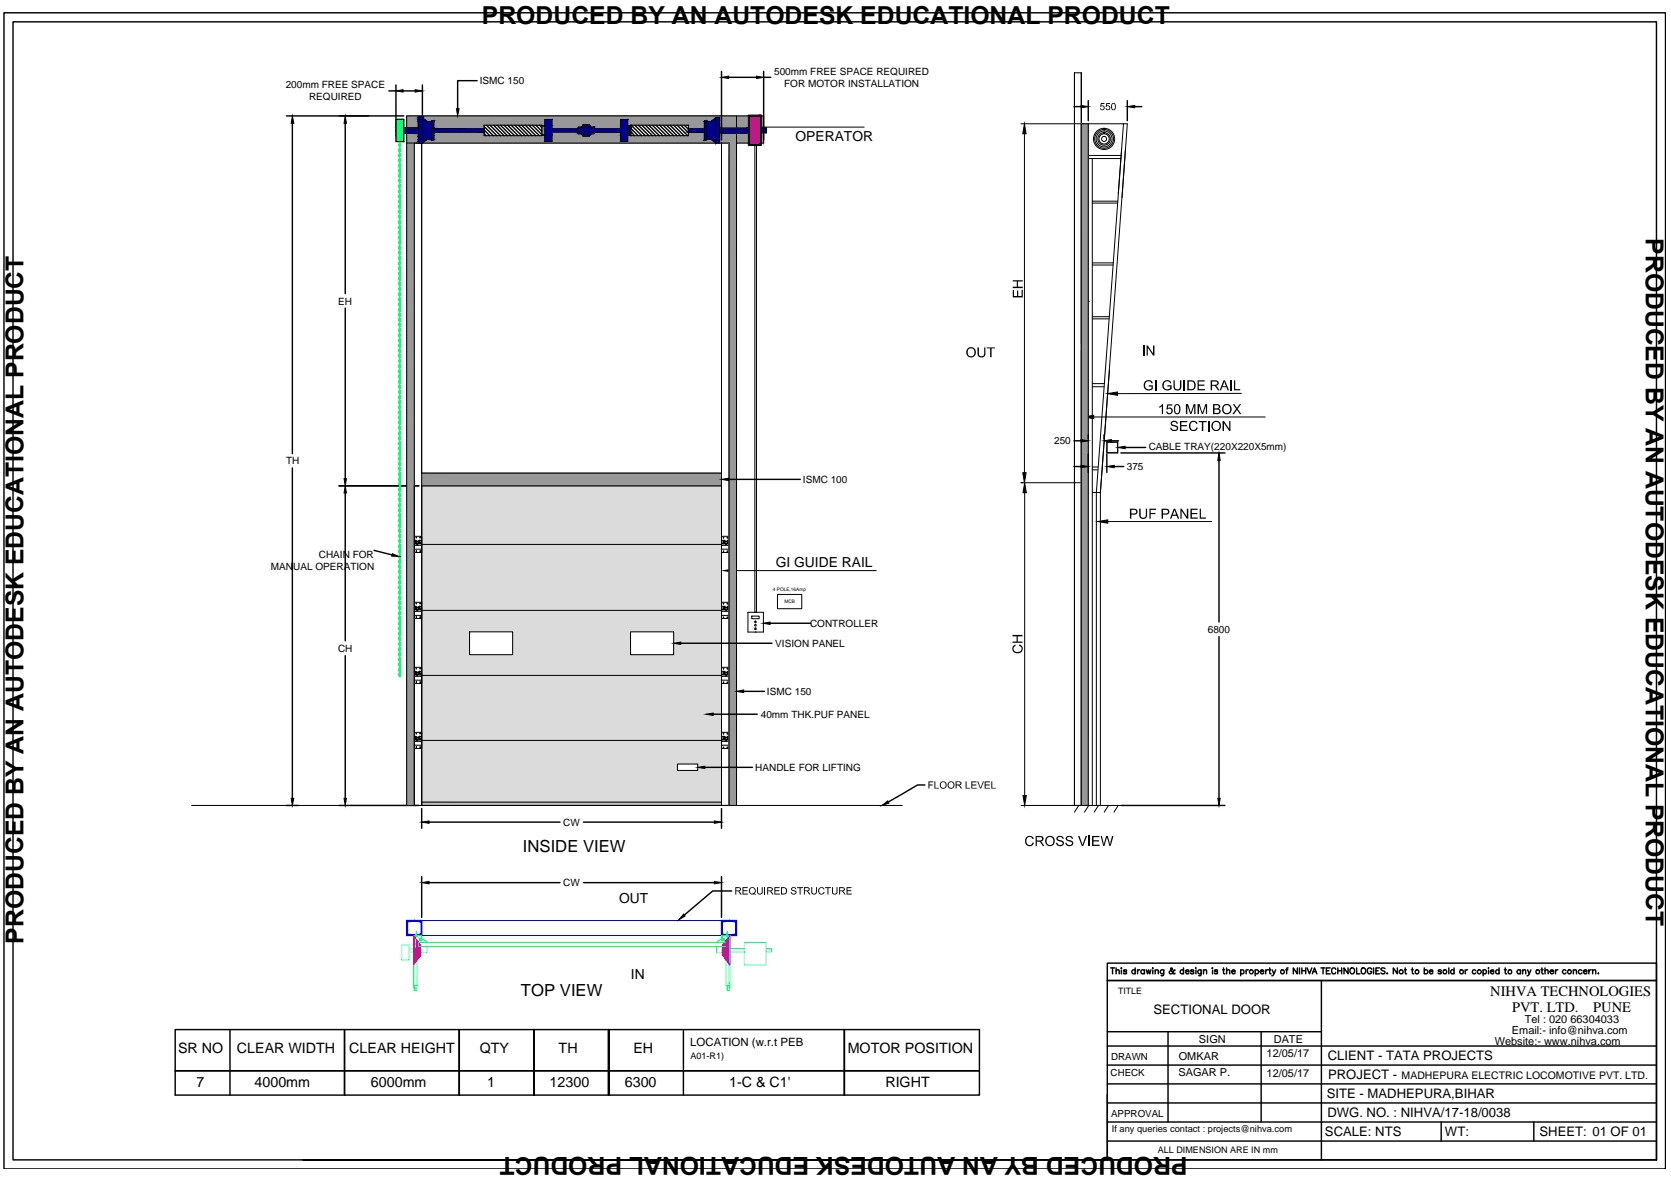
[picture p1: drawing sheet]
<svg xmlns="http://www.w3.org/2000/svg" width="297mm" height="210mm" viewBox="0 0 297 210" stroke-linecap="round" stroke-linejoin="round" font-family="sans-serif">
<defs><g id="words">
<g font-size="4.4">
<text x="85.7" y="4.3">PRODUCED BY AN AUTODESK EDUCATIONAL PRODUCT</text>
<text x="292.6" y="42.3" transform="rotate(90 292.6 42.3)">PRODUCED BY AN AUTODESK EDUCATIONAL PRODUCT</text>
<text x="4.2" y="167.7" transform="rotate(-90 4.2 167.7)">PRODUCED BY AN AUTODESK EDUCATIONAL PRODUCT</text>
<text x="211.1" y="205.7" transform="rotate(-180 211.1 205.7)">PRODUCED BY AN AUTODESK EDUCATIONAL PRODUCT</text>
</g>
<g font-size="3">
<text x="92.9" y="151.5">INSIDE VIEW</text>
<text x="92.6" y="176.9">TOP VIEW</text>
</g>
<g font-size="2.6">
<text x="264.9" y="177">NIHVA TECHNOLOGIES</text>
<text x="268.8" y="179.9">PVT. LTD.</text>
<text x="283.2" y="179.9">PUNE</text>
</g>
<g font-size="2.5">
<text x="141.4" y="25">OPERATOR</text>
<text x="137.9" y="100.7">GI GUIDE RAIL</text>
<text x="110.1" y="160.5">OUT</text>
<text x="112.1" y="173.9">IN</text>
<text x="31.7" y="187.2">SR NO</text>
<text x="42.1" y="187.2">CLEAR WIDTH</text>
<text x="62.1" y="187.2">CLEAR HEIGHT</text>
<text x="85.3" y="187.2">QTY</text>
<text x="99.3" y="187.2">TH</text>
<text x="112.6" y="187.2">EH</text>
<text x="150.7" y="187.2">MOTOR POSITION</text>
<text x="34.9" y="193.2">7</text>
<text x="45.2" y="193.2">4000mm</text>
<text x="65.9" y="193.2">6000mm</text>
<text x="86.6" y="193.2">1</text>
<text x="97.7" y="193.2">12300</text>
<text x="111.1" y="193.2">6300</text>
<text x="129.6" y="193.2">1-C &amp; C1'</text>
<text x="157.4" y="193.2">RIGHT</text>
</g>
<g font-size="2.3">
<text x="205" y="180.2">SECTIONAL DOOR</text>
<text x="236" y="188.5">CLIENT - TATA PROJECTS</text>
<text x="236.1" y="191.8">PROJECT -</text>
<text x="235.9" y="195.2">SITE - MADHEPURA,BIHAR</text>
<text x="235.5" y="201.9">SCALE: NTS</text>
<text x="236" y="198.5">DWG. NO. : NIHVA/17-18/0038</text>
<text x="256.9" y="201.9">WT:</text>
<text x="273.7" y="201.9">SHEET: 01 OF 01</text>
</g>
<text font-size="2" x="122.7" y="185.9">LOCATION (w.r.t PEB</text>
<g font-size="1.9">
<text x="213.1" y="185.4">SIGN</text>
<text x="226.4" y="185.4">DATE</text>
<text x="265.7" y="185.7">Website:- www.nihva.com</text>
<text x="268.8" y="183.8">Email:- info@nihva.com</text>
<text x="271" y="181.9">Tel : 020 66304033</text>
<text x="209.5" y="191.3">SAGAR P.</text>
<text x="209.5" y="188.4">OMKAR</text>
<text x="225.2" y="187.9">12/05/17</text>
<text x="225.2" y="191.3">12/05/17</text>
<text x="249.2" y="191.8">MADHEPURA ELECTRIC LOCOMOTIVE PVT. LTD.</text>
</g>
<g font-size="1.8">
<text x="50.8" y="15.6">200mm FREE SPACE</text>
<text x="54.9" y="17.8">REQUIRED</text>
<text x="85.3" y="15">ISMC 150</text>
<text x="137.6" y="13.3">500mm FREE SPACE REQUIRED</text>
<text x="139.4" y="15.4">FOR MOTOR INSTALLATION</text>
<text x="60.1" y="54.1">EH</text>
<text x="50.9" y="82.5">TH</text>
<text x="187.4" y="79">250</text>
<text x="200.3" y="83.6">375</text>
<text x="204.2" y="80">CABLE TRAY(220X220X5mm)</text>
<text x="142.7" y="85.8">ISMC 100</text>
<text x="48.2" y="101.3">MANUAL OPERATION</text>
<text x="56.7" y="99.1">CHAIN FOR</text>
<text x="144" y="111.4">CONTROLLER</text>
<text x="214.7" y="112.5">6800</text>
<text x="60.1" y="115.9">CH</text>
<text x="137.8" y="115">VISION PANEL</text>
<text x="136.3" y="123.5">ISMC 150</text>
<text x="135.2" y="127.6">40mm THK.PUF PANEL</text>
<text x="134.3" y="137">HANDLE FOR LIFTING</text>
<text x="100.1" y="146.8">CW</text>
<text x="100.1" y="157.5">CW</text>
</g>
<g font-size="1.7">
<text x="197.4" y="191.3">CHECK</text>
<text x="197.5" y="188.3">DRAWN</text>
<text x="197.5" y="198.4">APPROVAL</text>
<text x="197.6" y="201.1">If any queries contact : projects@nihva.com</text>
</g>
<g font-size="1.6">
<text x="198.7" y="176.6">TITLE</text>
<text x="122.8" y="188.2">A01-R1)</text>
<text x="205.8" y="205">ALL DIMENSION ARE IN mm</text>
</g>
<g font-size=".8">
<text x="137.4" y="105.1">4 POLE,16Amp</text>
<text x="139.4" y="107.2">MCB</text>
</g>
</g></defs>
<!-- layer: 0 -->
<g fill="none" stroke="#00f" stroke-width=".25">
<path d="M72.4 165.9l.2 .2 1 .1M72.6 163.8l-.2 .2v1.9M73.6 163.7l-1 .1M73.6 163.6h-1.3v2.7l1.3-.1M73.6 163.6h1.4v2.7l-1.4-.1M73.6 163.6l1.1 .2M73.7 163.6l-.1 .1M73.7 166.1l-.1 .1M74.7 166.1h-1.1M74.7 163.8l.2 .2M74.9 164v1.9M74.9 165.9l-.2 .2"/>
<path d="M128.4 165.9l.2 .2M128.5 166.1l1.1 .1M128.6 163.8l-.2 .2v1.9M129.6 166.1l.1 .1M129.6 163.6l.1 .1M129.6 163.6h1.3v2.7l-1.3-.1M129.6 163.6h-1.3v2.7l1.3-.1M129.6 163.7l1.1 .1M129.7 163.6l-1.2 .2M129.7 166.1l-.1 .1M130.7 163.8l.1 .2v1.9M130.8 165.9l-.1 .2-1.1 .1"/>
</g>
<path d="M72.3 163.6h56M75 166.3h53.3" fill="none" stroke="#00f" stroke-width=".18"/>
<g fill="none" stroke="#0ff" stroke-width=".18">
<path d="M71.4 167.9h1.3v2.7h-1.3zM72.7 168.6h.8M72.7 169.1h.8M73.6 166.3v9.8h.3M73.6 167.8h.6v7.4h-.6v.8h.3M73.6 175.2h.6M73.6 167.8v-1.5h1.4h-1.5l.1 9.3M73.6 168.6v.6M73.9 175.7h.1M73.9 176.1h.1M73.9 175.2v.9M129.1 175.2h.5"/>
<path d="M129.3 175.7h.1M129.3 175.2v.9M129.3 176h.3M129.6 168.6v.6M129.6 167.8h.1M129.6 166.3v9.8h-.3v-.9M129.6 166.3h-1.3h1.4v9.3h-.1M129.6 167.8h-.5v7.4h.5M129.7 168.6h2.6M129.7 169.2h2.6M132.3 167.5h3.9v4h-3.9zM136.2 168.6h.9v.6h-.9"/>
</g>
<!-- layer: DOOR -->
<g fill="none" stroke="#0ff" stroke-width=".18">
<path d="M73.6 166.3h1.3M73.7 169.2l.2 .2 .2-.2M73.8 166.3h.4M73.9 166.4v.1M73.9 166.5h.1M73.9 166.5h.2M74 165.6v.9zM74 165.5v1.1M74 168.6l.1 .6zM74 168.6v.6M74.1 168.7h.2M74.1 169.1h.2"/>
<path d="M74.1 168.6l-.2-.2-.2 .2M74.1 166.5h.1M74.2 166.4v.1M74.3 168.2h1.6v1.1h-1.6zM74.4 167.8v.2M74.4 167.9l-.1 .2 .1 .1M74.4 167.5h54.4M74.4 168.2h54.4M74.4 167.5l-.1 .1 .1 .2M74.6 167.1h.2l-.2 .1M74.6 167h.2v.2h-.2M74.6 166.9v.1"/>
<path d="M74.6 166.8l-.1 .1 .1 .1M74.6 166.7l-.1 .2 .1 .2h-.1M74.9 166.6l-.3 .1M75 166.9h.1M75 167.1v.2h-.5v-.2M75 166.4v.3M75 166.8v.1M75 167h.1M75 166.9a1.21 1.21 0 0 1 1 .6M75 167l.5 .2 .4 .3M75 166.6l-.1 .2h-.3M75 166.3h-.1v.4"/>
<path d="M75 166.8l-.4 .1M127.4 168.2h1.6v1.1h-1.6zM128.3 166.9a1.21 1.21 0 0 0-1 .6l.5-.3 .5-.2M128.3 166.8l.4 .1v.1M128.3 166.8v.1M128.3 167.1v.2h.5v-.2M128.3 166.9h.1M128.3 166.3h1.3M128.4 166.4v.3l.4 .1v.1l-.1 .2M128.4 166.3l-.1 .1 .1 .4 .4 .1-.4 .1v.2h.2M128.6 167.1h-.2l.2 .1M128.8 167.1l-.1 .1"/>
<path d="M128.9 167.5l.1 .1-.1 .2M128.9 167.8v.2M128.9 167.9l.1 .2-.1 .1M129 168.1h.1M129 168.7h.1M129 169.1h.1M129.1 166.3h.3M129.1 166.4v.1M129.1 166.5h.1M129.1 168.6l.1 .6zM129.1 166.5h.3M129.2 169.2l.2 .2 .2-.2"/>
<path d="M129.2 165.6l.1 .9zM129.2 165.5v1.1M129.3 166.5h.1M129.4 166.4v.1M129.6 168.6v-.1h-.3l-.1 .7"/>
</g>
<!-- layer: 0 -->
<g fill="none" stroke="#f0f" stroke-width=".18">
<path d="M73.5 166.3l1.3 1.7v1.8l-1.3 1.7zM73.6 166.4v4.9M73.8 166.6v4.5M73.9 166.8v4.2M74.1 167v3.8M74.2 167.2v3.4M74.3 167.3l.1 3.1M74.5 167.5v2.8M74.6 167.7v2.4M74.7 167.9v2M128.5 167.9v2M128.6 167.7v2.4"/>
<path d="M128.8 167.5v2.8M128.9 167.3v3.1M129 167.2v3.4M129.2 167l-.1 3.8M129.3 166.8v4.2M129.4 166.6v4.5M129.6 166.4v4.9M129.7 166.3v5.2l-1.3-1.7v-1.8z"/>
</g>
<g fill="#dbdbdb" stroke="#dbdbdb" stroke-width=".18">
<path d="M75 86.3v9h53.3zM75 86.3h53.3v9z"/>
<path d="M75 95.3v1.5h53.3zM75 95.3h53.3v1.5z"/>
<path d="M75 96.8v1.4h53.3zM75 96.8h53.3v1.4z"/>
<path d="M75 98.2v10.3h53.3zM75 98.2h53.3v10.3z"/>
<path d="M75 108.5v3.8h53.3zM75 108.5h53.3v3.8z"/>
<path d="M119.7 112.3v4.1h8.6zM119.7 112.3h8.6v4.1z"/>
<path d="M91.1 112.3v4.1h21zM91.1 112.3h21v4.1z"/>
<path d="M75 112.3v4.1h8.5zM75 112.3h8.5v4.1z"/>
<path d="M75 116.4v3.6h53.3zM75 116.4h53.3v3.6z"/>
<path d="M75 120v11.6h53.3zM75 120h53.3v11.6z"/>
<path d="M75 131.6v4.2h53.3zM75 131.6h53.3v4.2z"/>
<path d="M124 135.8v1.1h4.3zM124 135.8h4.3v1.1z"/>
<path d="M75 135.8v1.1h45.4zM75 135.8h45.4v1.1z"/>
<path d="M75 136.9v5.7h53.3zM75 136.9h53.3v5.7z"/>
</g>
<!-- layer: at_Rect -->
<path d="M75 25.4h53.3v58.7h-53.3zM75 142.6h53.3v.6h-53.3zM75 143.2v-56.9h53.3v56.9" fill="none" stroke="#000" stroke-width=".18"/>
<!-- layer: 0 -->
<path d="M75 143.2h53.3" fill="none" stroke="#a6a6a6" stroke-width=".18"/>
<g fill="none" stroke="#000" stroke-width=".25">
<path d="M.7 2.3h295.4v205.5h-295.4zM2.3 3.9h292.2v202.2h-292.2zM69.1 16.2h1.3M70.4 15.1v9.1M71.7 16.2h2.1M75.1 15.1v9.8M84.8 14.3h-3.4v5M128.3 12.7v12.2M129.5 13.7h5M135.7 12.7v12.2M135.7 13.7h1.3M190.9 19h1.3"/>
<path d="M193.4 17.9v3.5M200.4 17.9v3.5M201.7 19h1.3M50.9 20.6h20.9M52 21.9v58.7M61.4 21.9v30.3M74.4 22.8h-4v.8M74.4 20.7v2.9M74.4 25.4h.7M77.1 22.8v.7M86 22.5l1.7 1.6M86 23.1l1.1 1"/>
<path d="M86 23.7l.4 .4M86 22.9v.6M86.5 22.3l1.8 1.8M87.1 22.3l1.9 1.8M87.7 22.3l1.9 1.8M88.4 22.3l1.8 1.8M89 22.3l1.8 1.8M89.6 22.3l1.9 1.8M90.2 22.3l1.9 1.8M90.9 22.3l1.8 1.8M91.5 22.3l1.9 1.8M92.1 22.3l1.9 1.8"/>
<path d="M92.7 22.3l1.9 1.8M93.4 22.3l1.8 1.8M94 22.3l1.9 1.8M94.6 22.3l1.7 1.6M95.3 22.3l1 1M95.9 22.3l.4 .4M103.7 22.2h1.1M103.7 24.2h1.1M111.6 22.4v1.6M112.1 22.8l1.3 1.3M112.1 23.4l.7 .7M112.1 24l.1 .1"/>
<path d="M112.2 22.3l1.9 1.8M112.8 22.3l1.9 1.8M113.5 22.3l1.8 1.8M114.1 22.3l1.9 1.8M114.8 22.3l1.8 1.8M115.3 22.3l1.9 1.8M116 22.3l1.8 1.8M116.6 22.3l1.9 1.8M117.2 22.3l1.9 1.8M117.9 22.3l1.8 1.8M118.5 22.3l1.8 1.8M119.1 22.3l1.9 1.8"/>
<path d="M119.7 22.3l1.9 1.8M120.4 22.3l1.8 1.8M121 22.3l1.4 1.3M121.7 22.3l.7 .7M122.3 22.3h.1M122.4 22.9v.6M125.2 24.9h.4M127.2 20.9v4.5M133.2 20.6h2v5.1h-2zM136.2 22.8v.8M61.4 54.8v30.3M190.9 78.3h1.3"/>
<path d="M193.4 77.3v.7M196.2 77.3v.7M197.6 78.3h1.2M200 79.5h3.7M52 83.2v58.7M60.3 86.3h14.2M61.4 87.6v26.3M66.5 97.8l3.2 .8M129.5 85.2h12.8M190.9 82.9h1.3M193.4 80.7v3.3M196.8 80.7v3.3"/>
<path d="M198.1 82.9h1.7M199.2 80.5h18.5M216.7 81.8v28.8M61.4 116.5v25.4M121 114.3h16.2M136.9 110.8h7.2M216.7 113.1v28.8M125.3 136.4h8.5M126.8 126.9h7.8M132.2 122.9h3.7M164.4 139.5h-1.3l-5.2 3M50.9 143.2h2.2"/>
<path d="M60.3 143.2h14.2M75 143.7v3.5M75 155.8v7.3M76.3 146.1h23.3M76.3 156.9h23.3M103.7 146.1h23.3M103.7 156.9h23.3M128.3 143.7v3.5M128.3 155.8v7.3M130.1 158.4h-3.4l-5 4.2M199.3 143.2h18.4M197.4 172h.7"/>
<path d="M197.8 172v1.1M198.4 172.6l.1-.2h.4l.1 .7M198.4 172v1.1M199.3 172l.1 .1zM199.3 172.4v.7M200.3 172.5l-.1-.1h-.4v.2l.3 .1 .2 .2-.2 .2-.3-.1-.1-.1M201.8 172.5a.33 .33 0 0 0-.5 0 .33 .33 0 0 0 0 .5 .33 .33 0 0 0 .5-.1M201.8 172v1.1M202.2 172.4v.7M202.6 172.4h-.2l-.2 .3M203.4 172.5a.35 .35 0 0 0-.5 0 .35 .35 0 0 0 0 .5 .35 .35 0 0 0 .5-.1M203.4 172.4v.7"/>
<path d="M203.8 172.4l.2 .7 .2-.7 .2 .7 .2-.7M204.9 172l.1 .1zM204.9 172.4v.7M205.3 172.6l.2-.2h.4v.7M205.3 172.4v.7M206.9 172.4l-.1 .9-.4 .1M206.9 172.5a.35 .35 0 0 0-.6 0 .35 .35 0 0 0 0 .5 .35 .35 0 0 0 .6-.1M208.9 172.5l-.1-.1a.78 .78 0 0 1-.9 .6v-.3l.5-.4-.1-.3-.2 .2v.2l.5 .6 .2 .1 .1-.1M210.4 172.5a.33 .33 0 0 0-.5 0 .33 .33 0 0 0 0 .5 .33 .33 0 0 0 .5-.1M210.4 172v1.1M210.8 172.7h.6a.32 .32 0 0 0-.5-.3 .32 .32 0 0 0-.1 .5l.2 .2 .4-.2M212.2 172.5l-.2-.1h-.3v.1l.4 .2 .1 .3-.3 .1-.2-.2"/>
<path d="M212.5 172.1h.1M212.6 172.4v.7M213.5 172.4v.9l-.4 .1M213.5 172.5a.33 .33 0 0 0-.5 0 .33 .33 0 0 0 0 .5 .33 .33 0 0 0 .5-.1M213.9 172.6l.3-.2h.2l.1 .7M213.9 172.4v.7M215.5 172.1h.1zM215.5 172.4v.7M216.4 172.5v-.1h-.5v.2l.4 .1 .1 .2-.2 .2-.3-.1v-.1M217.3 172.4h.4M217.5 172v.9v.1l.2 .1M218 172.6l.2-.2h.4v.7"/>
<path d="M218 172v1.1M218.9 172.7h.7a.35 .35 0 0 0-.6-.2 .35 .35 0 0 0 .2 .6l.4-.2M220.5 172.5a.33 .33 0 0 1 .5 0 .33 .33 0 0 1 0 .5 .33 .33 0 0 1-.5-.1M220.5 172.4v1M221.5 172.4v.7M221.9 172.4h-.3l-.1 .3M223.1 172.5a.33 .33 0 0 1 .5 0 .33 .33 0 0 1 0 .5 .33 .33 0 0 1-.5-.1M223.1 172.4v1M224 172.7h.6a.35 .35 0 0 0-.6-.2 .35 .35 0 0 0 .3 .6l.3-.2M225 172.4v.7M225.4 172.4h-.2l-.2 .3M225.5 172.4h.4"/>
<path d="M225.7 172v.9v.1l.3 .1M226.1 172.4l.4 .7 .3-.7M226.5 173.1l-.4 .3M228.5 172.4h.4M229 172l-.2 .1-.1 .1v.9M230.6 172v1.1l-.7-1.1v1.1M231 172v1.1M231.4 172v1.1M231.4 172.5h.7M232.1 172v1.1M232.4 172l.4 1.1 .4-1.1M233.3 173.1l.4-1.1 .4 1.1"/>
<path d="M233.4 172.7h.5M234.8 172h.7M234.9 174.3v31.8M235.2 172v1.1M235.8 172.5h.4M236.5 172h-.7v1.1h.7M237.4 172.3a.37 .37 0 0 0-.4-.3 .37 .37 0 0 0-.3 .4v.3a.37 .37 0 0 0 .3 .4 .37 .37 0 0 0 .4-.3M237.8 172.5h.7M237.8 172v1.1M238.5 172v1.1M239.6 172v1.1l-.7-1.1v1.1M240.1 172.2a.45 .45 0 0 1 .5-.1 .45 .45 0 0 1 .2 .6 .4 .4 0 0 1-.4 .4 .4 .4 0 0 1-.4-.4z"/>
<path d="M241.2 172v1.1h.6M242 172.2a.49 .49 0 0 1 .8 .3 .49 .49 0 0 1-.7 .5l-.1-.3zM243.8 172.3a.39 .39 0 0 0-.4-.3 .39 .39 0 0 0-.3 .4v.3a.38 .38 0 0 0 .3 .4 .38 .38 0 0 0 .4-.4h-.2M244.2 172v1.1M244.6 172.5h.4M245.2 172h-.6v1.1h.6M246.2 172.2l-.3-.2-.4 .2v.2l.7 .4-.3 .3-.4-.2M246.6 173v.1zM248.4 172v1.1l-.7-1.1v1.1M249.7 172.4h.3M249.8 172v.9v.1l.2 .1M250.9 172.4h.3"/>
<path d="M251.1 172v.9v.1l.2 .1M253.2 172.5a.35 .35 0 0 1 .5 0 .35 .35 0 0 1 0 .5 .35 .35 0 0 1-.5-.1M253.2 172v1.1M254.1 172.7h.6a.32 .32 0 0 0-.5-.3 .32 .32 0 0 0 0 .5l.2 .2 .3-.2M256.2 172.5l-.2-.1-.4 .1 .5 .2 .1 .2-.1 .1-.3 .1-.2-.2M257.5 172v1.1M258.5 172.5a.33 .33 0 0 0-.5 0 .33 .33 0 0 0 0 .5 .33 .33 0 0 0 .5-.1M258.5 172v1.1M260.5 172.4v.7M260.9 172.4h-.3l-.1 .3M262.3 172.5a.33 .33 0 0 0-.5 0 .33 .33 0 0 0 0 .5 .33 .33 0 0 0 .5-.1M263.6 172.5a.33 .33 0 0 1 .5 0 .33 .33 0 0 1 0 .5 .33 .33 0 0 1-.5-.1"/>
<path d="M263.6 172.4v1M264.6 172.1h.1M264.6 172.4v.7M265 172.7h.5v-.2a.33 .33 0 0 0-.5 0 .33 .33 0 0 0 .1 .5 .33 .33 0 0 0 .4-.1M266.5 172.5a.33 .33 0 0 0-.5 0 .33 .33 0 0 0 0 .5 .33 .33 0 0 0 .5-.1M266.5 172v1.1M267.4 172.4h.4M267.6 172v.9v.1l.2 .1M270.3 172.5a.35 .35 0 0 0-.5 0 .35 .35 0 0 0 0 .5 .35 .35 0 0 0 .5-.1M270.3 172.4v.7M270.7 172.6l.2-.2h.3v.7M270.7 172.4v.7"/>
<path d="M271.6 172.4l.3 .7 .2-.7M271.9 173.1l-.4 .3M273.9 172.4h.4M274.1 172v.9v.1l.2 .1M274.6 172.6l.3-.2h.3v.7M274.6 172v1.1M275.5 172.7h.7a.35 .35 0 0 0-.6-.2 .35 .35 0 0 0 .2 .6l.4-.2M276.5 172.4v.7M276.9 172.4h-.2l-.2 .3M278.4 172.5a.35 .35 0 0 0-.6 0 .35 .35 0 0 0 0 .5 .35 .35 0 0 0 .6-.1M279.7 172.6l.2-.2h.3v.7M279.7 172.4v.7"/>
<path d="M281.2 172.5a.35 .35 0 0 0-.5 0 .35 .35 0 0 0 0 .5 .35 .35 0 0 0 .5-.1M281.5 172.7h.6a.32 .32 0 0 0-.5-.3 .32 .32 0 0 0-.1 .5l.3 .2 .3-.2M282.4 172.4v.7M282.9 172.4h-.3l-.2 .3M283.1 172.6l.3-.2h.2l.1 .7M283.1 172.4v.7M284.1 173v.1zM31.1 183h143v11.6h-143zM31.1 190.3h143M40.9 183v11.6M61.2 183v11.6M81.6 194.6v-11.6v11.6"/>
<path d="M94.9 194.6v-11.6v11.6M108.2 183v11.6zM108.2 183v11.6M121.5 183v11.6M150.1 194.6v-11.6v11.6M196.8 194.5v11.6h-24M196.8 196h97.7M196.8 192.6h97.7M196.8 189.3h97.7M196.8 185.9h97.7M196.8 183.4h38.1M196.8 199.4h97.7"/>
<path d="M207.6 183.4v16M224.2 183.4v16M256.2 199.4v3.4M272.7 199.4v3.4M112.5 206.1h182M172.8 206.1h-118.9h118.9M196.8 206.1v-31.8h97.7h-97.7v-3.1h97.7v34.9M196.8 202.8h97.7"/>
<circle cx="222.4" cy="172.7" r=".35"/>
<circle cx="228" cy="172.7" r=".35"/>
<circle cx="249.1" cy="172.7" r=".36"/>
<circle cx="251.9" cy="172.7" r=".35"/>
<circle cx="256.8" cy="172.7" r=".35"/>
<circle cx="259.8" cy="172.7" r=".35"/>
<circle cx="263" cy="172.7" r=".36"/>
<circle cx="268.4" cy="172.7" r=".35"/>
<circle cx="273.4" cy="172.7" r=".35"/>
<circle cx="279" cy="172.7" r=".35"/>
</g>
<g fill="#000" stroke="#000" stroke-width=".18">
<path d="M70.4 16.2l1.3-.3v.5zM73.8 15.9l1.3 .3-1.3 .2zM81.1 19.3h.5l-.2 1.3zM128.3 13.7l1.2-.2v.5zM134.5 13.5l1.2 .2-1.2 .3zM192.2 18.7l1.2 .3-1.2 .2zM200.4 19l1.3-.3v.5zM52 20.6l.2 1.3h-.4zM61.4 20.6l.2 1.3h-.4zM133.4 22.6l1.8-.3v.6zM182.1 22l.3 1.8h-.6zM192.2 78.1l1.2 .2-1.2 .3z"/>
<path d="M192.6 74.1l1.8-.3v.6zM196.2 78.3l1.4-.2v.5zM196.9 70l1.8-.3v.6zM198.7 79.5l1.3-.2v.4zM61.4 86.3l.2 1.3h-.4zM61.2 85.1h.4l-.2 1.2zM69.8 98.4l1.1 .5-1.3-.1zM128.3 85.2l1.2-.2v.4zM181.8 84h.6l-.3 1.8zM182.1 85.8l.3 1.8h-.6zM192.2 82.7l1.2 .2-1.2 .2zM195.1 92.7l1.8-.3v.6z"/>
<path d="M196.8 82.9l1.3-.2v.4zM216.7 80.5l.2 1.3h-.4zM119.7 114.3l1.3-.2v.4zM128.7 101.4l1.8-.3v.6zM135.6 110.8l1.3-.2v.4zM124 136.4l1.3-.2v.4zM125.5 126.9l1.3-.2v.5zM130.9 122.9l1.3-.3v.5zM51.8 141.9h.4l-.2 1.3zM61.2 141.9h.4l-.2 1.3zM75 146.1l1.3-.2v.4zM75 156.9l1.3-.2v.4z"/>
<path d="M127 145.9l1.3 .2-1.3 .2zM127 156.7l1.3 .2-1.3 .2zM156.8 143.2l1-.8 .2 .3zM181.8 141.4h.6l-.3 1.8zM216.5 141.9h.4l-.2 1.3zM121.5 162.5l.3 .3-1.1 .7z"/>
</g>
<g fill="none" stroke="#000" stroke-width=".18">
<path d="M191 12.9h1.2v130.3h-1.2zM70.4 21.2h1.4v4h-1.4zM70.4 23.6h4v1.8M72.3 25.4h2.7M73.6 25.4h1.4v117.8h-1.4zM74.4 20.7h.7v.2M75.1 20.9l.8 .7h.8M75.1 20.9v4.5l.8-.6h.8M96.3 22.3h-10.3v.6l-8.9-.1v-1.3h-.4v3.4h.4v-1.4h8.9v.6h10.3M96.3 22.3l.2 .1M96.3 22.3v1.8M96.5 22.4h.1"/>
<path d="M96.5 24h.1M96.5 22.4h.3M96.5 24h.3M96.5 24l-.2 .1M96.5 22.4v1.6M102.6 22.9h-4.5v-1.7h-1.3v3.9h1.3v-1.6h4.5l.2 .3h.6M102.6 22.9v.6M103.4 22.6h-.6l-.2 .3M103.4 22.6l.3-.4v2l-.3-.4M103.4 22.6v1.2M105.1 22.6l-.3-.4v2l.3-.4h.5l.2-.3h4.5v1.6h1.3v-1.1l.5 .1h10.3v-.6h2.8v1.4M105.1 22.6h.5l.2 .3"/>
<path d="M105.1 22.6v1.2M105.8 22.9v.6M111.9 22.4h.1M111.9 22.4h-.3v-1.2h-1.3v1.7h-4.5M111.9 22.4v1.6M112.1 22.3h10.3v.6h2.8M112.1 22.3l-.2 .1M112.1 22.3v1.8M125.6 21.5h.1M125.6 21.5h-.4v2M125.6 21.5v3.4M127.2 20.9h.7v1.9h5.1"/>
<path d="M127.2 20.9l-.8 .7h-.8M127.2 20.9h.1M127.9 22.8v.8M128.3 25.4h1.3v117.8h-1.3zM128.6 23.6h-.7v1.2M129.6 25.4v117.8M130.9 20.6h2.1M130.9 25.4h2.1M133 23.6h-5.1v1.9h-.7l-.8-.7h-.8M133 20.5h2.3v5.4h-2.3zM135.2 22.6h18.4M135.3 20.6h.4v2.2"/>
<path d="M135.7 23.6v1.8h-.4M136.2 22.8h-.9v.8h.9M181.5 22h18.9M182.1 23.8v60.2M192.2 22h1.2v121.2h-1.2zM194.2 35.8h4.5M194.2 36.1h4.5M194.2 46.7h3.7M194.2 47.1h3.7M194.2 56.3h3M194.2 56.7h2.9M194.4 74.1h30.5"/>
<path d="M196.8 78.6h1.9v1.9h-1.9zM220.7 69.9l-22 .1M73.6 98.2h1.4M73.6 86.3v56.9M75 84.1h53.3v59.1h1.3M75 86.3v56.9h-1.4M75 96.8h53.3M128.3 98.2h1.3M181.5 85.8h10.5M182.1 87.6v53.8M194.2 87.5h.7M196.9 92.7h18.5"/>
<path d="M73.6 109.9h1.4M75 108.5h53.3M83.5 112.3h7.6v4.1h-7.6zM112.1 112.3h7.6v4.1h-7.6zM128.3 109.9h1.3M130.5 101.4h25.3M133 108.8h2.7v3.5h-2.7zM133.6 109.5h1.3v.5h-1.3zM134.2 108.8v-82.9h.3v82.9M138.2 105.6h4.3v2.6h-4.3zM73.6 133h1.4M73.6 121.5h1.4"/>
<path d="M75 131.6h53.3M75 120h53.3M120.4 135.8h3.6v1.1h-3.6zM128.3 133h1.3M128.3 121.5h1.3M72.3 143.2v-122.6h58.6v122.6M73.6 143.2h-1.3v-122.6h58.6v122.6h-1.3M181.5 143.2h10.5"/>
<circle cx="196.3" cy="24.7" r="1.42"/>
<circle cx="196.3" cy="24.7" r=".91"/>
<circle cx="196.3" cy="24.7" r="1.12"/>
<circle cx="196.3" cy="24.7" r=".44"/>
<circle cx="196.3" cy="24.7" r="1.88"/>
<circle cx="196.3" cy="24.7" r="1.67"/>
<circle cx="74" cy="98" r=".06"/>
<circle cx="74" cy="95.6" r=".06"/>
<circle cx="74.7" cy="98" r=".06"/>
<circle cx="74.7" cy="95.6" r=".06"/>
<circle cx="128.6" cy="95.6" r=".06"/>
<circle cx="128.6" cy="98" r=".06"/>
<circle cx="129.3" cy="95.6" r=".06"/>
<circle cx="129.3" cy="98" r=".06"/>
<circle cx="74" cy="107.3" r=".06"/>
<circle cx="74" cy="118.8" r=".06"/>
<circle cx="74" cy="109.7" r=".06"/>
<circle cx="74.7" cy="109.7" r=".06"/>
<circle cx="74.7" cy="118.8" r=".06"/>
<circle cx="74.7" cy="107.3" r=".06"/>
<circle cx="128.6" cy="118.8" r=".06"/>
<circle cx="128.6" cy="109.7" r=".06"/>
<circle cx="128.6" cy="107.3" r=".06"/>
<circle cx="129.3" cy="118.8" r=".06"/>
<circle cx="129.3" cy="107.3" r=".06"/>
<circle cx="129.3" cy="109.7" r=".06"/>
<circle cx="134.3" cy="111.8" r=".15"/>
<circle cx="134.3" cy="110.5" r=".15"/>
<circle cx="134.3" cy="111.1" r=".15"/>
<circle cx="74" cy="130.4" r=".06"/>
<circle cx="74" cy="132.8" r=".06"/>
<circle cx="74" cy="121.2" r=".06"/>
<circle cx="74.7" cy="121.2" r=".06"/>
<circle cx="74.7" cy="130.4" r=".06"/>
<circle cx="74.7" cy="132.8" r=".06"/>
<circle cx="128.6" cy="121.2" r=".06"/>
<circle cx="128.6" cy="132.8" r=".06"/>
<circle cx="128.6" cy="130.4" r=".06"/>
<circle cx="129.3" cy="130.4" r=".06"/>
<circle cx="129.3" cy="121.2" r=".06"/>
<circle cx="129.3" cy="132.8" r=".06"/>
</g>
<path d="M75 142.6v.6h53.3zM75 142.6h53.3v.6z" fill="#bababa" stroke="#bababa" stroke-width=".18"/>
<!-- layer: at_Entity -->
<g fill="none" stroke="#000" stroke-width=".18">
<path d="M73.6 96h.3v.2v-.2zM73.6 96.6h1.4M73.6 96.3h1.4M73.6 96.9h1.4M73.6 97.6h1.4M73.8 96.5v-.2v.2h.1h-.3h.3v.1M73.8 96.3h.1M73.9 96.2h.6h-.6M73.9 96.5h.1M73.9 96.2h.1M74.1 96.6v.2h.1v-.2M74.4 96.6v-.1h.3v.1"/>
<path d="M74.5 96h.1M74.5 96.2v.3h.2h-.2M74.5 96.5h.1M74.7 96h-.2v.2M75 96h-.5v.2M75 95.3h-1.4v.7M128.3 96h.4v.2M128.3 95.3h1.3v.7M128.3 96.6h1.3M128.3 96.3h1.3M128.3 96.9h1.3M128.3 97.6h1.3"/>
<path d="M128.6 96h.1v.2M128.6 96.6v-.1h.3v.1M128.7 96h.1M128.7 96.2v.3h-.1h.1M128.7 96.5h.1M129 96.6v.2h.1v-.2M129.3 96.2h-.6h.6M129.3 96v.2v-.2h.3zM129.3 96.5h.1M129.3 96.2h.1M129.4 96.5v-.2v.2h-.1h.3h-.3v.1M129.4 96.3h.1"/>
<path d="M73.6 119.3h.3v.2v-.2zM73.6 107.8h.3v.1v-.1zM73.6 108.4h1.4M73.6 108.1h1.4M73.6 108.7h1.4M73.6 109.4h1.4M73.6 119.9h1.4M73.6 119.6h1.4M73.8 119.7v-.1v.1h.1h-.3h.3v.2M73.8 108.2v-.1v.1h.1h-.3h.3v.2M73.8 108v.1M73.8 119.6h.1"/>
<path d="M73.9 119.5h.6h-.6M73.9 119.7h.1M73.9 107.9h.6h-.6M73.9 108.2h.1M73.9 107.9h.1M73.9 119.5h.1M74.1 108.4v.1h.1v-.1M74.1 119.9v.1h.1v-.1M74.4 119.9v-.2h.3v.2M74.4 108.4v-.2h.3v.2M74.5 119.3h.1M74.5 119.5v.2h.2h-.2"/>
<path d="M74.5 119.7h.1M74.5 107.8h.1M74.5 107.9v.3h.2h-.2M74.5 108.2h.1M74.7 119.3h-.2v.2M74.7 107.8h-.2v.1M75 119.3h-.5v.2M75 118.6h-1.4v.7M75 107.8h-.5v.1M75 107h-1.4v.8M128.3 107.8h.4v.1M128.3 107h1.3v.8"/>
<path d="M128.3 119.3h.4v.2M128.3 118.6h1.3v.7M128.3 108.4h1.3M128.3 108.1h1.3M128.3 108.7h1.3M128.3 109.4h1.3M128.3 119.9h1.3M128.3 119.6h1.3M128.6 107.8h.1v.1M128.6 108.4v-.2h.3v.2M128.6 119.3h.1v.2M128.6 119.9v-.2h.3v.2"/>
<path d="M128.7 107.8h.1M128.7 107.9v.3h-.1h.1M128.7 108.2h.1M128.7 119.3h.1M128.7 119.5v.2h-.1h.1M128.7 119.7h.1M129 108.4v.1h.1v-.1M129 119.9v.1h.1v-.1M129.3 107.9h-.6h.6M129.3 107.8v.1v-.1h.3zM129.3 108.2h.1M129.3 119.5h-.6h.6"/>
<path d="M129.3 119.3v.2v-.2h.3zM129.3 119.7h.1M129.3 107.9h.1M129.3 119.5h.1M129.4 108.2v-.1v.1h-.1h.3h-.3v.2M129.4 119.7v-.1v.1h-.1h.3h-.3v.2M129.4 108v.1M129.4 119.6h.1M73.6 130.9h.3v.1v-.1zM73.6 131.5h1.4M73.6 131.2h1.4M73.6 131.8h1.4"/>
<path d="M73.6 132.4h1.4M73.6 120.2h1.4M73.6 120.9h1.4M73.8 131.3v-.1v.1h.1h-.3h.3v.2M73.8 131.1v.1M73.9 131h.6h-.6M73.9 131.3h.1M73.9 131h.1M74.1 131.5v.1h.1v-.1M74.4 131.5v-.2h.3v.2M74.5 130.9h.1M74.5 131v.3h.2h-.2"/>
<path d="M74.5 131.3h.1M74.7 130.9h-.2v.1M75 130.9h-.5v.1M75 130.2h-1.4v.7M128.3 130.9h.4v.1M128.3 130.2h1.3v.7M128.3 131.5h1.3M128.3 131.2h1.3M128.3 131.8h1.3M128.3 132.4h1.3M128.3 120.2h1.3M128.3 120.9h1.3"/>
<path d="M128.6 130.9h.1v.1M128.6 131.5v-.2h.3v.2M128.7 130.9h.1M128.7 131v.3h-.1h.1M128.7 131.3h.1M129 131.5v.1h.1v-.1M129.3 131h-.6h.6M129.3 130.9v.1v-.1h.3zM129.3 131.3h.1M129.3 131h.1M129.4 131.3v-.1v.1h-.1h.3h-.3v.2M129.4 131.1v.1"/>
<path d="M34.1 143.2h126.3"/>
</g>
<!-- layer: 0 -->
<path d="M73.6 143.2v-117.8h56v117.8" fill="none" stroke="#dda56e" stroke-width=".18"/>
<g fill="#989898" stroke="#989898" stroke-width=".18">
<path d="M77.1 22.3h8.9v.5z"/>
<path d="M77.1 23.5h1.3z"/>
<path d="M75 84.1v2.2h53.3zM75 84.1h53.3v2.2z"/>
<path d="M72.3 20.6v.3h58.6zM72.3 20.6h58.6v.3z"/>
<path d="M75.1 20.9h55.8zM75.1 20.9h55.8z"/>
<path d="M75.1 20.9l.4 .3h51.4zM75.1 20.9h52.1l-.3 .3z"/>
<path d="M75.5 21.2l.3 .3h21zM75.5 21.2h21.3v.3z"/>
<path d="M111.6 21.2v.3h14.9zM111.6 21.2h15.3l-.4 .3z"/>
<path d="M75.8 21.5l.1 .1h.8zM75.8 21.5h.9v.1z"/>
<path d="M125.6 21.5v.1h.8zM125.6 21.5h.9l-.1 .1z"/>
<path d="M98.1 21.2v1h12.2zM98.1 21.2h12.2v1z"/>
<path d="M111.6 21.5v.8h13.6zM111.6 21.5h13.6v.8z"/>
<path d="M77.1 21.5v.8h19.7zM77.1 21.5h19.7v.8z"/>
<path d="M111.6 22.3v.1h.3zM111.6 22.3h.5l-.2 .1z"/>
<path d="M96.3 22.3l.5 .1zM96.3 22.3h.5v.1z"/>
<path d="M104.8 22.2l.3 .4h5.2zM104.8 22.2h5.5v.4z"/>
<path d="M98.1 22.2v.4h5.3zM98.1 22.2h5.6l-.3 .4z"/>
<path d="M77.1 22.3v.5h8.9zM77.1 22.8l8.9 .1z"/>
<path d="M122.4 22.3v.6h2.8zM122.4 22.3h2.8v.6z"/>
<path d="M105.6 22.6l.2 .3h4.5zM105.6 22.6h4.7v.3z"/>
<path d="M98.1 22.6v.3h4.5zM98.1 22.6h4.7l-.2 .3z"/>
<path d="M72.3 20.9v2.3h2.8zM72.3 20.9h2.8v2.3z"/>
<path d="M77.1 23.5h8.9zM77.1 23.5h8.9z"/>
<path d="M105.8 23.5l-.2 .3h4.7zM105.8 23.5h4.5v.3z"/>
<path d="M98.1 23.5v.3h4.7zM98.1 23.5h4.5l.2 .3z"/>
<path d="M122.4 23.5v.6h2.8zM122.4 23.5h2.8v.6z"/>
<path d="M111.6 24v.1h.5zM111.6 24l.5 .1z"/>
<path d="M96.3 24.1h.5l-.3-.1zM96.5 24h.3v.1z"/>
<path d="M77.1 23.5v.6h8.9zM77.1 23.5h8.9v.6z"/>
<path d="M77.1 24.1h19.7zM77.1 24.1h19.7z"/>
<path d="M105.1 23.8l-.3 .4h5.5zM105.1 23.8h5.2v.4z"/>
<path d="M98.1 23.8v.4h5.6zM98.1 23.8h5.3l.3 .4z"/>
<path d="M77.1 24.1v.8h19.7zM77.1 24.1h19.7v.8z"/>
<path d="M75.8 24.9h.9l-.8-.1zM75.9 24.8h.8v.1z"/>
<path d="M125.6 24.8v.1h.9zM125.6 24.8h.8l.1 .1z"/>
<path d="M111.6 24.1v.8h13.6zM111.6 24.1h13.6v.8z"/>
<path d="M111.6 24.9v.2h15.3zM111.6 24.9h14.9l.4 .2z"/>
<path d="M98.1 24.2v.9h12.2zM98.1 24.2h12.2v.9z"/>
<path d="M75.4 25.1h21.4l-21-.2zM75.8 24.9h21v.2z"/>
<path d="M72.3 23.2v1.9h2.8zM72.3 23.2h2.8v1.9z"/>
<path d="M127.2 20.9v4.5h3.7zM127.2 20.9h3.7v4.5z"/>
<path d="M75.1 25.4h52.1l-51.8-.3zM75.4 25.1h51.5l.3 .3z"/>
<path d="M72.3 25.1v.3h2.8zM72.3 25.1h2.8v.3z"/>
<path d="M127.2 25.4h3.7zM127.2 25.4h3.7z"/>
<path d="M72.3 25.4h54.9zM72.3 25.4h54.9z"/>
<path d="M72.3 25.4h58.6zM72.3 25.4h58.6z"/>
<path d="M72.3 25.4v60.9h1.3zM72.3 25.4h1.3v60.9z"/>
<path d="M129.6 25.4v117.8h1.3zM129.6 25.4h1.3v117.8z"/>
<path d="M72.3 86.3v56.9h1.3zM72.3 86.3h1.3v56.9z"/>
<path d="M129.6 20.6v.3h1.3zM129.6 20.6h1.3v.3z"/>
<path d="M129.9 20.9v.6h1zM129.9 20.9h1v.6z"/>
<path d="M129.9 21.5v1.3h1zM129.9 21.5h1v1.3z"/>
<path d="M129.9 23.6v1.2h1zM129.9 23.6h1v1.2z"/>
<path d="M129.9 24.8v.7h1zM129.9 24.8h1v.7z"/>
<path d="M129.6 25.5v117.7h1.3zM129.6 25.5h1.3v117.7z"/>
<path d="M135.3 20.6v2.2h.4zM135.3 20.6h.4v2.2z"/>
<path d="M130.9 20.6v2.2h2.1zM130.9 20.6h2.1v2.2z"/>
<path d="M135.3 23.6v1.8h.4zM135.3 23.6h.4v1.8z"/>
<path d="M130.9 23.6v1.8h2.1zM130.9 23.6h2.1v1.8z"/>
<path d="M192.2 22v121.2h1.2zM192.2 22h1.2v121.2z"/>
</g>
<g fill="#0000b8" stroke="#0000b8" stroke-width=".18">
<path d="M126.9 21.2l.3-.3v.3z"/>
<path d="M111.9 22.4l.2-.1v.1z"/>
<path d="M77.1 22.8l8.9 .1z"/>
<path d="M78.4 23.5h7.6z"/>
<path d="M111.9 24h.2v.1z"/>
<path d="M75.1 25.1h.3l-.3 .3z"/>
<path d="M74.4 20.9l.7-.2v.2zM74.4 20.7v.2l.7-.2z"/>
<path d="M74.4 20.9h.7zM74.4 20.9h.7z"/>
<path d="M127.2 20.9h.7zM127.2 20.9h.7z"/>
<path d="M74.4 21.2l.7-.3v.3zM74.4 20.9v.3l.7-.3z"/>
<path d="M75.1 20.9l.4 .3h-.4zM75.1 20.9v.3z"/>
<path d="M74.4 21.5l.7-.3v.3zM74.4 21.2v.3l.7-.3z"/>
<path d="M75.1 21.5l.4-.3 .3 .3zM75.1 21.2v.3l.4-.3z"/>
<path d="M74.4 21.5h.7zM74.4 21.5h.7z"/>
<path d="M75.1 21.5h.7zM75.1 21.5h.7z"/>
<path d="M74.4 21.6l.7-.1v.1zM74.4 21.5v.1l.7-.1z"/>
<path d="M75.1 21.6l.7-.1 .1 .1zM75.1 21.5v.1l.7-.1z"/>
<path d="M76.7 21.6l.4-.1v.1zM76.7 21.5v.1l.4-.1z"/>
<path d="M74.4 21.6h.7zM74.4 21.6h.7z"/>
<path d="M75.1 21.6h1.6zM75.1 21.6h1.6z"/>
<path d="M76.7 21.6h.4zM76.7 21.6h.4z"/>
<path d="M125.2 21.6l.4-.1v.1zM125.2 21.5v.1l.4-.1z"/>
<path d="M126.4 21.6l.8-.4v.4zM126.4 21.6l.8-.4h-.3z"/>
<path d="M103.7 22.3l1.1-.1zM103.7 22.2h1.1z"/>
<path d="M96.8 22.4l1.3-1.2v1.2zM96.8 21.2v1.2l1.3-1.2z"/>
<path d="M103.5 22.4l.2-.1v.1zM103.6 22.3l-.1 .1z"/>
<path d="M103.7 22.4l1.1-.1v.1zM103.7 22.3v.1l1.1-.1z"/>
<path d="M104.8 22.3l.1 .1h-.1zM104.8 22.3v.1z"/>
<path d="M110.3 22.4l1.3-1.2v1.2zM110.3 21.2v1.2l1.3-1.2z"/>
<path d="M103.4 22.6l.3-.2v.2zM103.5 22.4l-.1 .2 .3-.2z"/>
<path d="M103.7 22.6l1.1-.2v.2zM103.7 22.4v.2l1.1-.2z"/>
<path d="M104.9 22.4l.2 .2h-.3zM104.8 22.4v.2l.1-.2z"/>
<path d="M110.3 22.6l1.3-.2v.2zM110.3 22.4v.2l1.3-.2z"/>
<path d="M111.6 22.6l.3-.2v.2zM111.6 22.4v.2l.3-.2z"/>
<path d="M112.1 22.4v.2h-.2zM111.9 22.4v.2l.2-.2z"/>
<path d="M75.1 21.6v1.2h-.7zM74.4 21.6v1.2l.7-1.2z"/>
<path d="M75.1 22.8l1.6-1.2v1.2zM75.1 21.6v1.2l1.6-1.2z"/>
<path d="M77.1 21.6v1.2h-.4zM76.7 21.6v1.2l.4-1.2z"/>
<path d="M103.4 22.8l.3-.2v.2zM103.4 22.6v.2l.3-.2z"/>
<path d="M103.7 22.8l1.1-.2v.2zM103.7 22.6v.2l1.1-.2z"/>
<path d="M104.8 22.8l.3-.2v.2zM104.8 22.6v.2l.3-.2z"/>
<path d="M105.1 22.8l.5-.2 .1 .2zM105.1 22.6v.2l.5-.2z"/>
<path d="M110.3 22.8l1.3-.2v.2zM110.3 22.6v.2l1.3-.2z"/>
<path d="M111.6 22.8l.3-.2v.2zM111.6 22.6v.2l.3-.2z"/>
<path d="M70.4 22.8h4zM70.4 22.8h4z"/>
<path d="M74.4 22.8h.7zM74.4 22.8h.7z"/>
<path d="M75.1 22.8h1.6zM75.1 22.8h1.6z"/>
<path d="M76.7 22.8h.4zM76.7 22.8h.4z"/>
<path d="M103.4 22.8h.3zM103.4 22.8h.3z"/>
<path d="M103.7 22.8h1.1zM103.7 22.8h1.1z"/>
<path d="M104.8 22.8h.3zM104.8 22.8h.3z"/>
<path d="M105.1 22.8h.6zM105.1 22.8h.6z"/>
<path d="M110.3 22.8h1.3zM110.3 22.8h1.3z"/>
<path d="M111.6 22.8h.3zM111.6 22.8h.3z"/>
<path d="M127.9 20.9v1.9h-.7zM127.2 20.9v1.9l.7-1.9z"/>
<path d="M74.4 22.8h.7zM74.4 22.8h.7z"/>
<path d="M75.1 22.8h1.6zM75.1 22.8h1.6z"/>
<path d="M76.7 22.8h.4zM76.7 22.8h.4z"/>
<path d="M103.4 22.8h.3zM103.4 22.8h.3z"/>
<path d="M103.7 22.8h1.1zM103.7 22.8h1.1z"/>
<path d="M104.8 22.8h.3zM104.8 22.8h.3z"/>
<path d="M105.1 22.8h.7zM105.1 22.8h.6z"/>
<path d="M110.3 22.8h1.3zM110.3 22.8h1.3z"/>
<path d="M111.6 22.8h.3zM111.6 22.8h.3z"/>
<path d="M70.4 22.9l4-.1v.1zM70.4 22.8v.1l4-.1z"/>
<path d="M74.4 22.9l.7-.1zM74.4 22.8h.7z"/>
<path d="M75.1 22.9l1.6-.1zM75.1 22.8h1.6z"/>
<path d="M76.7 22.9l.4-.1zM76.7 22.8h.4z"/>
<path d="M103.4 22.9l.3-.1zM103.4 22.8h.3z"/>
<path d="M103.7 22.9l1.1-.1zM103.7 22.8h1.1z"/>
<path d="M104.8 22.9l.3-.1zM104.8 22.8h.3z"/>
<path d="M105.1 22.9l.7-.1zM105.1 22.8h.7z"/>
<path d="M111.6 22.9l.3-.1zM111.6 22.8h.3z"/>
<path d="M112.1 22.6v.3h-.2zM111.9 22.6v.3l.2-.3z"/>
<path d="M125.6 21.6v1.3h-.4zM125.2 21.6v1.3l.4-1.3z"/>
<path d="M70.4 22.9h4zM70.4 22.9h4z"/>
<path d="M74.4 22.9h.7zM74.4 22.9h.7z"/>
<path d="M75.1 22.9h1.6zM75.1 22.9h1.6z"/>
<path d="M76.7 22.9h.4zM76.7 22.9h.4z"/>
<path d="M96.8 22.9l1.3-.5v.5zM96.8 22.4v.5l1.3-.5z"/>
<path d="M102.6 22.9l.8-.3v.3zM102.8 22.6l-.2 .3 .8-.3z"/>
<path d="M103.4 22.9h.3zM103.4 22.9h.3z"/>
<path d="M103.7 22.9h1.1zM103.7 22.9h1.1z"/>
<path d="M104.8 22.9h.3zM104.8 22.9h.3z"/>
<path d="M105.1 22.9h.7zM105.1 22.9h.7z"/>
<path d="M110.3 22.9l1.3-.1zM110.3 22.8h1.3z"/>
<path d="M111.6 22.9h.3zM111.6 22.9h.3z"/>
<path d="M111.9 22.9h.2zM111.9 22.9h.2z"/>
<path d="M122.4 22.9h2.8zM122.4 22.9h2.8z"/>
<path d="M125.2 22.9h.4zM125.2 22.9h.4z"/>
<path d="M125.6 22.9l1.6-1.3v1.3zM125.6 21.6v1.3l1.6-1.3z"/>
<path d="M70.4 23.1l4-.2v.2zM70.4 22.9v.2l4-.2z"/>
<path d="M74.4 23.1l.7-.2v.2zM74.4 22.9v.2l.7-.2z"/>
<path d="M75.1 23.1l1.6-.2v.2zM75.1 22.9v.2l1.6-.2z"/>
<path d="M76.7 23.1l.4-.2v.2zM76.7 22.9v.2l.4-.2z"/>
<path d="M77.1 23.1l8.9-.2v.2zM77.1 22.9v.2l8.9-.2z"/>
<path d="M96.8 23.1l5.8-.2v.2zM96.8 22.9v.2l5.8-.2z"/>
<path d="M102.6 23.1l.8-.2v.2zM102.6 22.9v.2l.8-.2z"/>
<path d="M103.7 23.1l1.1-.2v.2zM103.7 22.9v.2l1.1-.2z"/>
<path d="M104.8 23.1l.3-.2v.2zM104.8 22.9v.2l.3-.2z"/>
<path d="M111.6 23.1l.3-.2v.2zM111.6 22.9v.2l.3-.2z"/>
<path d="M111.9 23.1l.2-.2v.2zM111.9 22.9v.2l.2-.2z"/>
<path d="M125.2 23.1l.4-.2v.2zM125.2 22.9v.2l.4-.2z"/>
<path d="M125.6 23.1l1.6-.2v.2zM125.6 22.9v.2l1.6-.2z"/>
<path d="M74.4 23.2l.7-.1v.1zM74.4 23.1v.1l.7-.1z"/>
<path d="M75.1 23.2l1.6-.1v.1zM75.1 23.1v.1l1.6-.1z"/>
<path d="M76.7 23.2l.4-.1v.1zM76.7 23.1v.1l.4-.1z"/>
<path d="M77.1 23.2l8.9-.1v.1zM77.1 23.1v.1l8.9-.1z"/>
<path d="M103.4 23.2l.3-.3v.3zM103.4 22.9v.3l.3-.3z"/>
<path d="M103.7 23.2l1.1-.1v.1zM103.7 23.1v.1l1.1-.1z"/>
<path d="M104.8 23.2l.3-.1v.1zM104.8 23.1v.1l.3-.1z"/>
<path d="M105.1 23.2l.7-.3v.3zM105.1 22.9v.3l.7-.3z"/>
<path d="M105.8 23.2l5.8-.3v.3zM105.8 22.9v.3l5.8-.3z"/>
<path d="M74.4 23.2h.7zM74.4 23.2h.7z"/>
<path d="M75.1 23.2h1.6zM75.1 23.2h1.6z"/>
<path d="M76.7 23.2h.4zM76.7 23.2h.4z"/>
<path d="M77.1 23.2h8.9zM77.1 23.2h8.9z"/>
<path d="M103.4 23.2h.3zM103.4 23.2h.3z"/>
<path d="M103.7 23.2h1.1zM103.7 23.2h1.1z"/>
<path d="M104.8 23.2h.3zM104.8 23.2h.3z"/>
<path d="M105.1 23.2h.7zM105.1 23.2h.7z"/>
<path d="M105.8 23.2h5.8zM105.8 23.2h5.8z"/>
<path d="M125.2 23.2l.4-.1v.1zM125.2 23.1v.1l.4-.1z"/>
<path d="M125.6 23.2l1.6-.1v.1zM125.6 23.1v.1l1.6-.1z"/>
<path d="M70.4 23.5l4-.4v.4zM70.4 23.1v.4l4-.4z"/>
<path d="M74.4 23.5l.7-.3v.3zM74.4 23.2v.3l.7-.3z"/>
<path d="M75.1 23.5l1.6-.3v.3zM75.1 23.2v.3l1.6-.3z"/>
<path d="M76.7 23.5l.4-.3v.3zM76.7 23.2v.3l.4-.3z"/>
<path d="M77.1 23.5l8.9-.3v.3zM77.1 23.2v.3l8.9-.3z"/>
<path d="M103.4 23.5l.3-.3v.3zM103.4 23.2v.3l.3-.3z"/>
<path d="M103.7 23.5l1.1-.3v.3zM103.7 23.2v.3l1.1-.3z"/>
<path d="M104.8 23.5l.3-.3v.3zM104.8 23.2v.3l.3-.3z"/>
<path d="M105.1 23.5l.7-.3v.3zM105.1 23.2v.3l.7-.3z"/>
<path d="M105.8 23.5l5.8-.3v.3zM105.8 23.2v.3l5.8-.3z"/>
<path d="M111.9 23.1v.4h-.3zM111.6 23.1v.4l.3-.4z"/>
<path d="M112.1 23.1v.4h-.2zM111.9 23.1v.4l.2-.4z"/>
<path d="M125.2 23.5l.4-.3v.3zM125.2 23.2v.3l.4-.3z"/>
<path d="M125.6 23.5l1.6-.3v.3zM125.6 23.2v.3l1.6-.3z"/>
<path d="M70.4 23.5h4zM70.4 23.5h4z"/>
<path d="M74.4 23.5h.7zM74.4 23.5h.7z"/>
<path d="M75.1 23.5h1.6zM75.1 23.5h1.6z"/>
<path d="M76.7 23.5h.4zM76.7 23.5h.4z"/>
<path d="M78.4 23.5h7.6zM77.1 23.5h8.9z"/>
<path d="M96.8 23.5l5.8-.4v.4zM96.8 23.1v.4l5.8-.4z"/>
<path d="M102.6 23.5l.8-.4v.4zM102.6 23.1v.4l.8-.4z"/>
<path d="M103.7 23.5h1.1zM103.7 23.5h1.1z"/>
<path d="M104.8 23.5h.3zM104.8 23.5h.3z"/>
<path d="M105.1 23.5h.7zM105.1 23.5h.7z"/>
<path d="M105.8 23.5h5.8zM105.8 23.5h5.8z"/>
<path d="M111.6 23.5h.3zM111.6 23.5h.3z"/>
<path d="M111.9 23.5h.2zM111.9 23.5h.2z"/>
<path d="M122.4 23.5l2.8-.6v.6zM122.4 22.9v.6l2.8-.6z"/>
<path d="M125.2 23.5h.4zM125.2 23.5h.4z"/>
<path d="M70.4 23.5h4zM70.4 23.5h4z"/>
<path d="M74.4 23.5h.7zM74.4 23.5h.7z"/>
<path d="M75.1 23.5h1.6zM75.1 23.5h1.6z"/>
<path d="M76.7 23.5h.4zM76.7 23.5h.4z"/>
<path d="M103.7 23.5h1.1zM103.7 23.5h1.1z"/>
<path d="M104.8 23.5h.3zM104.8 23.5h.3z"/>
<path d="M105.1 23.5h.7zM105.1 23.5h.7z"/>
<path d="M111.6 23.5h.3zM111.6 23.5h.3z"/>
<path d="M111.9 23.5h.2zM111.9 23.5h.2z"/>
<path d="M122.4 23.5h2.8zM122.4 23.5h2.8z"/>
<path d="M125.2 23.5h.4zM125.2 23.5h.4z"/>
<path d="M70.4 23.5h4zM70.4 23.5h4z"/>
<path d="M74.4 23.5h.7zM74.4 23.5h.7z"/>
<path d="M75.1 23.5h1.6zM75.1 23.5h1.6z"/>
<path d="M76.7 23.5h.4zM76.7 23.5h.4z"/>
<path d="M103.7 23.5h1.1zM103.7 23.5h1.1z"/>
<path d="M104.8 23.5h.3zM104.8 23.5h.3z"/>
<path d="M105.1 23.5h.7zM105.1 23.5h.7z"/>
<path d="M111.6 23.5h.3zM111.6 23.5h.3z"/>
<path d="M111.9 23.5h.2zM111.9 23.5h.2z"/>
<path d="M122.4 23.5h2.8zM122.4 23.5h2.8z"/>
<path d="M125.2 23.5h.4zM125.2 23.5h.4z"/>
<path d="M127.9 22.8v.7h-.7zM127.2 22.8v.7l.7-.7z"/>
<path d="M127.9 23.5l5.1-.7v.7zM127.9 22.8v.7l5.1-.7z"/>
<path d="M70.4 23.6l4-.1zM70.4 23.5h4z"/>
<path d="M74.4 23.6l.7-.1zM74.4 23.5h.7z"/>
<path d="M75.1 23.6l1.6-.1zM75.1 23.5h1.6z"/>
<path d="M76.7 23.6l.4-.1zM76.7 23.5h.4z"/>
<path d="M103.4 23.6l.3-.1v.1zM103.4 23.5v.1l.3-.1z"/>
<path d="M103.7 23.6l1.1-.1zM103.7 23.5h1.1z"/>
<path d="M104.8 23.6l.3-.1zM104.8 23.5h.3z"/>
<path d="M105.1 23.6l.7-.1zM105.1 23.5h.7z"/>
<path d="M111.6 23.6l.3-.1zM111.6 23.5h.3z"/>
<path d="M111.9 23.6l.2-.1zM111.9 23.5h.2z"/>
<path d="M127.2 23.6l.7-.1zM127.2 23.5h.7z"/>
<path d="M127.9 23.6l5.1-.1zM127.9 23.5h5.1z"/>
<path d="M70.4 23.6h4zM70.4 23.6h4z"/>
<path d="M74.4 23.6h.7zM74.4 23.6h.7z"/>
<path d="M75.1 23.6h1.6zM75.1 23.6h1.6z"/>
<path d="M76.7 23.6h.4zM76.7 23.6h.4z"/>
<path d="M102.7 23.6l.7-.1v.1zM102.6 23.5l.1 .1 .7-.1z"/>
<path d="M103.4 23.6h.3zM103.4 23.6h.3z"/>
<path d="M103.7 23.6h1.1zM103.7 23.6h1.1z"/>
<path d="M104.8 23.6h.3zM104.8 23.6h.3z"/>
<path d="M105.1 23.6h.6zM105.1 23.6h.6z"/>
<path d="M111.6 23.6h.3zM111.6 23.6h.3z"/>
<path d="M111.9 23.6h.2zM111.9 23.6h.2z"/>
<path d="M127.2 23.6h.7zM127.2 23.6h.7z"/>
<path d="M127.9 23.6h5.1zM127.9 23.6h5.1z"/>
<path d="M135.3 23.6l.9-.8v.8zM135.3 22.8v.8l.9-.8z"/>
<path d="M74.4 23.8l.7-.2v.2zM74.4 23.6v.2l.7-.2z"/>
<path d="M75.1 23.8l1.6-.2v.2zM75.1 23.6v.2l1.6-.2z"/>
<path d="M76.7 23.8l.4-.2v.2zM76.7 23.6v.2l.4-.2z"/>
<path d="M102.8 23.8l.6-.2v.2zM102.7 23.6l.1 .2 .6-.2z"/>
<path d="M103.4 23.8l.3-.2v.2zM103.4 23.6v.2l.3-.2z"/>
<path d="M103.7 23.8l1.1-.2v.2zM103.7 23.6v.2l1.1-.2z"/>
<path d="M104.8 23.8l.3-.2v.2zM104.8 23.6v.2l.3-.2z"/>
<path d="M105.1 23.8l.6-.2-.1 .2zM105.1 23.6v.2l.6-.2z"/>
<path d="M111.6 23.8l.3-.2v.2zM111.6 23.6v.2l.3-.2z"/>
<path d="M111.9 23.8l.2-.2v.2zM111.9 23.6v.2l.2-.2z"/>
<path d="M96.8 24l1.3-.5v.5zM96.8 23.5v.5l1.3-.5z"/>
<path d="M103.7 23.8v.2h-.2zM103.4 23.8l.1 .2 .2-.2z"/>
<path d="M103.7 24l1.1-.2v.2zM103.7 23.8v.2l1.1-.2z"/>
<path d="M104.8 24l.3-.2zM104.8 23.8v.2l.3-.2z"/>
<path d="M110.3 24l1.3-.5v.5zM110.3 23.5v.5l1.3-.5z"/>
<path d="M111.6 24l.3-.2v.2zM111.6 23.8v.2l.3-.2z"/>
<path d="M111.9 24l.2-.2v.2zM111.9 23.8v.2l.2-.2z"/>
<path d="M103.7 24l-.1 .1zM103.5 24l.1 .1 .1-.1z"/>
<path d="M103.7 24.1l1.1-.1v.1zM103.7 24v.1l1.1-.1z"/>
<path d="M104.8 24.1l.1-.1zM104.8 24v.1l.1-.1z"/>
<path d="M76.7 24.1l.4-.3v.3zM76.7 23.8v.3l.4-.3z"/>
<path d="M103.7 24.1h1.1zM103.7 24.1h1.1z"/>
<path d="M74.4 24.2l.7-.4v.4zM74.4 23.8v.4l.7-.4z"/>
<path d="M75.1 24.2l1.6-.4v.4zM75.1 23.8v.4l1.6-.4z"/>
<path d="M76.7 24.2l.4-.1zM76.7 24.1h.4z"/>
<path d="M103.7 24.2l1.1-.1zM103.7 24.1h1.1z"/>
<path d="M74.4 24.8l.7-.6v.6zM74.4 24.2v.6l.7-.6z"/>
<path d="M75.1 24.8l1.6-.6v.6zM75.1 24.2v.6l1.6-.6z"/>
<path d="M77.1 24.2v.6h-.4zM76.7 24.2v.6l.4-.6z"/>
<path d="M74.4 24.8h.7zM74.4 24.8h.7z"/>
<path d="M75.1 24.8h.8zM75.1 24.8h.8z"/>
<path d="M125.6 23.5v1.3h-.4zM125.2 23.5v1.3l.4-1.3z"/>
<path d="M125.6 24.8l1.6-1.3v1.3zM125.6 23.5v1.3l1.6-1.3z"/>
<path d="M76.7 24.9l.4-.1v.1zM76.7 24.8v.1l.4-.1z"/>
<path d="M74.4 24.9l.7-.1v.1zM74.4 24.8v.1l.7-.1z"/>
<path d="M75.1 24.9l.8-.1-.1 .1zM75.1 24.8v.1l.8-.1z"/>
<path d="M125.2 24.9l.4-.1v.1zM125.2 24.8v.1l.4-.1z"/>
<path d="M74.4 25.1l.7-.2v.2zM74.4 24.9v.2l.7-.2z"/>
<path d="M75.1 25.1l.7-.2-.4 .2zM75.1 24.9v.2l.7-.2z"/>
<path d="M96.8 25.1l1.3-1.1v1.1zM96.8 24v1.1l1.3-1.1z"/>
<path d="M110.3 25.1l1.3-1.1v1.1zM110.3 24v1.1l1.3-1.1z"/>
<path d="M74.4 25.4l.7-.3v.3zM74.4 25.1v.3l.7-.3z"/>
<path d="M127.2 24.8v.6zM126.4 24.8l.8 .6v-.6z"/>
<path d="M127.2 25.4h.7zM127.2 25.4h.7zM127.9 23.6v1.8h-.7zM127.2 23.6v1.8l.7-1.8z"/>
<path d="M127.2 25.5l.7-.1zM127.2 25.4h.7z"/>
</g>
<g fill="#ff003f" stroke="#ff003f" stroke-width=".18">
<path d="M133 20.6l2.3-.1v.1zM133 20.5v.1l2.3-.1z"/>
<path d="M133.2 20.6v5.1h-.2zM133 20.6v5.1l.2-5.1z"/>
<path d="M135.3 20.6v5.1h-.1zM135.2 20.6v5.1l.1-5.1z"/>
<path d="M133 25.9l2.3-.2v.2zM133 25.7v.2l2.3-.2z"/>
<path d="M135.2 20.6v5.1h-2zM133.2 20.6v5.1l2-5.1z"/>
</g>
<g fill="#000">
<path d="M195.7 18.3h.6v.2h-.5l-.1 .3h.5l.2 .2v.3l-.3 .3h-.3l-.3-.3 .2-.1a.28 .28 0 0 0 .4 .1 .28 .28 0 0 0 0-.4 .28 .28 0 0 0-.4 .1h-.1zM196.7 18.3h.6v.2h-.5v.3a.43 .43 0 0 1 .6 .2 .43 .43 0 0 1-.3 .6 .43 .43 0 0 1-.6-.4h.2a.28 .28 0 0 0 .4 .2 .28 .28 0 0 0 0-.4 .28 .28 0 0 0-.4 0h-.2zM180 51.5h.2v1.1h.6v-1h.2v1h.6v-1.1h.2v1.4h-1.8zM180 49.8h1.8v.2h-.8v1h.8v.2h-1.8v-.2h.7v-1h-.7zM173.8 61.8h.2v1.3l.2 .2h.3a.42 .42 0 0 0 .4-.5v-1h.3l-.1 1.5-.4 .2-.7-.1-.2-.4zM175.4 61.8h1.5v.1h-.6v1.6h-.3v-1.6h-.6zM203.1 61.4h.3v1.8h-.3zM203.8 61.4h.2l1 1.4v-1.4h.2v1.8h-.2l-1-1.4v1.4h-.2zM203.5 67.8l.6-.3 .6 .2 .2 .4h-.2l-.1-.2-.3-.1h-.4l-.3 .4-.1 .4 .3 .5 .5 .1 .4-.2v-.3h-.5v-.2h.7v.7l-.6 .2-.7-.2-.3-.4v-.6zM205.3 67.6h.3v1.8h-.3zM206.1 72.2l.5-.4h.1v1.8h-.2v-1.4l-.4 .3zM207.5 71.9h.9v.2h-.7l-.1 .4 .5-.1 .4 .5-.1 .4-.3 .3-.6-.1-.2-.4h.2a.39 .39 0 0 0 .5 .2 .39 .39 0 0 0 .2-.5 .39 .39 0 0 0-.6-.1l-.1 .1h-.2z"/>
<path d="M206.8 67.8l.6-.3 .6 .2 .2 .4h-.2l-.1-.2-.3-.1h-.4l-.3 .3v.7l.2 .3 .5 .1 .4-.2v-.3h-.5v-.2h.8v.6l-.6 .3h-.5l-.4-.2-.2-.5v-.5zM208.1 75l.4-.2h.4l.5 .3v.2h-.2a.41 .41 0 0 0-.5-.3 .41 .41 0 0 0-.3 .4l.9 .3 .1 .3a.69 .69 0 0 1-.4 .6 .69 .69 0 0 1-.7-.1l-.3-.5h.3l.1 .3 .3 .1a.33 .33 0 0 0 .5-.3 .33 .33 0 0 0-.5-.3l-.6-.3zM209.7 74.8h1.4v.2h-1.1v.6h1v.2h-1v.6h1.1v.2h-1.4zM208.6 67.6h.2l.1 1.3 .3 .3 .5-.2v-1.4h.3v1.3l-.2 .3-.6 .2-.5-.2-.1-.3zM210.4 67.6h.3v1.8h-.3zM210.8 71.8h.4l.5 1.5 .5-1.5h.3v1.8h-.2v-1.5l-.5 1.5h-.2l-.5-1.5v1.5h-.3zM211.5 75.1l.3-.3h.6l.5 .4-.3 .1a.59 .59 0 0 0-.8-.2 .59 .59 0 0 0-.2 .8l.1 .2a.53 .53 0 0 0 .5 .3 .53 .53 0 0 0 .5-.4l.2 .1-.4 .5-.8-.1-.3-.5zM212.9 71.8h.4l.4 1.5 .6-1.5h.3v1.8h-.2v-1.5l-.5 1.5h-.3l-.5-1.5v1.5h-.2zM212.9 67.6h1.3v.2h-1.1v.6h1v.2h-1v.6h1.1v.2h-1.3zM213.1 74.8h1.4v.2h-.6v1.6h-.3v-1.6h-.5zM214.7 74.8h.3v1.8h-.3zM217.3 74.8h.3l.9 1.4v-1.4h.2v1.8h-.2l-.9-1.4v1.4h-.3z"/>
<path d="M218.7 67.6h.2v1.8h-.2zM219.1 71.8h.3l.5 .7 .5-.7h.2l-.6 .9 .7 .9h-.3l-.5-.8-.5 .8h-.3l.6-.9zM219.4 67.6h.2v1.6h.9v.2h-1.1zM202.5 90.4h.3v1.4l.1 .2h.4a.42 .42 0 0 0 .4-.6v-1h.2l-.1 1.6-.4 .2-.7-.1-.2-.4zM204.3 90.4h1.2v.2h-1v.6h.9v.2h-.9v.8h-.2zM209.8 90.4h.2l1 1.4v-1.4h.2v1.8h-.2l-1-1.4v1.4h-.2zM211.6 90.4h1.3v.2h-1v.6h.9v.2h-.9v.6h1v.2h-1.3zM213.3 90.4h.2v1.6h.9v.2h-1.1zM180.1 114.8l.4-.2v.2l-.3 .2v.4v.2l.4 .3 .8-.1 .2-.5a.44 .44 0 0 0-.5-.5l.1-.3 .3 .2 .3 .5-.1 .6-.5 .3h-.6l-.5-.3-.2-.4zM180 112.8h1.8v.3h-.9v.9h.9v.2h-1.8v-.2h.7v-.9h-.7zM132 157.7h.9v.1h-.7v.4h.7v.2h-.7v.4h.8v.2h-1zM134.6 157.7h.1v.7a.34 .34 0 0 0 .4 .4 .34 .34 0 0 0 .3-.4v-.7h.2l-.1 1.2-.2 .1-.5-.1-.2-.3z"/>
<path d="M135.9 157.7h.1v1.3h-.1zM137.7 157.7h.9v.1h-.8v.4h.7v.2h-.7v.4h.8v.2h-.9zM140.7 157.8l.2-.1h.4l.2 .1v.3h-.1l-.2-.3a.21 .21 0 0 0-.4 .1 .21 .21 0 0 0 .2 .3l.3 .1a.4 .4 0 0 1 .2 .6 .4 .4 0 0 1-.6 0l-.3-.1v-.2l.4 .2a.26 .26 0 0 0 .3 0 .26 .26 0 0 0 .1-.3l-.4-.1a.35 .35 0 0 1-.3-.6zM141.7 157.7h1v.1h-.4v1.2h-.2v-1.2h-.4zM144.2 157.7h.2v.8a.32 .32 0 0 0 .4 .3l.2-.1 .1-1h.1v1l-.3 .3-.6-.1zM145.5 157.9l.4-.2h.3l.3 .3-.1 .1a.42 .42 0 0 0-.6-.2 .42 .42 0 0 0-.1 .6l.1 .3a.41 .41 0 0 0 .6-.3l.2 .1-.3 .3h-.6l-.3-.4zM146.7 157.7h1v.1h-.4v1.2h-.2v-1.2h-.4zM147.9 157.7h.2v.7a.33 .33 0 0 0 .3 .5 .33 .33 0 0 0 .3-.5v-.7h.2v.8a.49 .49 0 0 1-.5 .5 .49 .49 0 0 1-.5-.6zM150.5 157.7h.9v.1h-.7v.4h.6v.2h-.6v.4h.7v.2h-.9zM165 138.9h.9v.2h-.7v.3h.6v.2h-.6v.6h-.2zM166.1 138.9h.2v1.1h.6v.2h-.8zM171.6 138.9h.2v1.1h.7v.2h-.9z"/>
<path d="M172.7 138.9h.9v.2h-.8v.3h.8v.2h-.8v.4h.8v.2h-.9zM173.7 138.9h.2l.4 1.1 .4-1.1h.2l-.5 1.3h-.2zM175 138.9h1v.2h-.8v.3h.7v.2h-.7v.4h.8v.2h-1zM176.2 138.9h.2v1.1h.6v.2h-.8zM182.4 148.8l.6-.3 .6 .3 .2 .3h-.3l-.2-.3h-.5l-.2 .2-.2 .3 .1 .5 .4 .4 .5-.1 .1-.4 .3 .1-.3 .5-.6 .1-.5-.2-.2-.4v-.6zM187.9 148.7l.8-.1 .3 .2 .1 .3h-.3v-.3l-.3-.1a.31 .31 0 0 0-.5 .3 .31 .31 0 0 0 .5 .3l.2 .1a.54 .54 0 0 1 .4 .7 .54 .54 0 0 1-.8 .3l-.4-.1-.2-.5h.2l.1 .2 .3 .2 .3-.1a.28 .28 0 0 0 .3-.3 .28 .28 0 0 0-.4-.2l-.7-.3zM189.5 148.8l.3-.2h.6l.3 .4h-.2a.39 .39 0 0 0-.5-.3 .39 .39 0 0 0-.3 .5l.8 .2 .3 .3-.1 .5-.4 .2-.7-.1-.2-.5h.2l.2 .3 .3 .1a.34 .34 0 0 0 .5-.3 .34 .34 0 0 0-.5-.4h-.4l-.2-.2zM191.6 148.6h.3l.5 1.6 .6-1.6h.2l-.6 1.8h-.3zM193.5 148.6h.2v1.8h-.2zM194.1 148.6h1.3v.2h-1v.5h1v.2h-1v.6h1.1v.3h-1.4zM195.7 148.6h.2l.3 1.5 .4-1.5h.3l.4 1.5 .4-1.5h.2l-.5 1.8h-.2l-.4-1.6-.5 1.6h-.2z"/>
<path d="M197.6 18.4l.3-.1a.65 .65 0 0 1 .4 1 .43 .43 0 0 1-.6 .2 .43 .43 0 0 1-.2-.5zM197.7 18.5v.6a.28 .28 0 0 0 .3 .4 .28 .28 0 0 0 .2-.5 .32 .32 0 0 0 0-.5 .32 .32 0 0 0-.5 0z"/>
<path d="M171.9 62l.5-.3h.4l.5 .3 .2 .8-.4 .6-.7 .1-.5-.3-.1-.3zM172.2 62l-.2 .3 .1 .7 .3 .3h.4l.3-.2 .1-.2v-.6l-.4-.4z"/>
<path d="M208.9 71.9h.6l.3 .3v.8l-.3 .6h-.5l-.3-.3v-1zM209.1 72l-.2 .4v.7a.34 .34 0 0 0 .5 .3 .34 .34 0 0 0 .2-.5v-.4a.38 .38 0 0 0-.1-.4 .38 .38 0 0 0-.4-.1z"/>
<path d="M211.1 67.6h.8l.5 .3 .1 .8-.3 .6-1.1 .1zM211.3 67.8v1.4l.8-.1 .2-.3v-.6a.53 .53 0 0 0-.6-.4z"/>
<path d="M215.2 67.6h1l.3 .1 .1 .3v.3l-.5 .3 .7 .8h-.3l-.4-.7-.3-.1h-.3v.8h-.3zM215.5 67.8v.6h.5a.31 .31 0 0 0 .4-.3 .31 .31 0 0 0-.4-.3z"/>
<path d="M215.5 75l.5-.2h.4l.5 .3 .1 .9-.4 .5-.7 .1-.4-.3-.2-.8zM215.7 75.2l-.1 .3 .1 .7 .4 .2h.3l.4-.4-.1-.7-.3-.3h-.4z"/>
<path d="M215.6 71.8h.9l.3 .2 .1 .4-.3 .3 .3 .1 .1 .4-.2 .3-1.2 .1zM215.9 72v.6h.4a.3 .3 0 0 0 .3-.3 .3 .3 0 0 0-.4-.3zM215.9 72.8v.6h.4a.32 .32 0 0 0 .4-.3 .32 .32 0 0 0-.4-.3z"/>
<path d="M217.5 67.6h.2l.8 1.8h-.3l-.2-.6h-.8l-.1 .6h-.3zM217.6 67.8l-.3 .9h.6z"/>
<path d="M217.4 72.1l.6-.3h.4l.3 .2 .2 .5v.4l-.2 .5-.7 .2-.5-.2-.3-.4v-.5zM217.7 72.1l-.2 .3v.6l.4 .4h.4l.4-.4-.1-.7-.4-.3z"/>
<path d="M200.9 90.4l1 .1 .3 .3v.4l-.2 .2-.9 .1v.7h-.2zM201.1 90.6v.7h.4a.33 .33 0 0 0 .5-.4 .33 .33 0 0 0-.5-.3z"/>
<path d="M206.5 90.4l1.1 .1 .3 .4-.1 .4-.2 .1-.9 .1v.7h-.2zM206.7 90.6v.7h.5a.33 .33 0 0 0 .4-.4 .33 .33 0 0 0-.4-.3z"/>
<path d="M208.6 90.4h.3l.7 1.8h-.2l-.2-.5h-.8l-.2 .5h-.2zM208.8 90.6l-.3 .9h.6z"/>
<path d="M167.1 139.5a.63 .63 0 0 1 1.2 0 .63 .63 0 0 1-1.2 0zM167.4 139.1l-.2 .7 .4 .2a.5 .5 0 0 0 .5-.6 .5 .5 0 0 0-.7-.3z"/>
<path d="M168.4 139.5a.65 .65 0 0 1 1.3 0 .65 .65 0 0 1-1.3 0zM168.8 139.1l-.2 .5 .3 .4 .5-.1v-.7a.41 .41 0 0 0-.6-.1z"/>
<path d="M130.7 157.7h.6a.37 .37 0 0 1 .4 .3 .37 .37 0 0 1-.3 .4l.5 .6h-.3l-.4-.6h-.3v.6h-.2zM130.9 157.8v.5h.3a.23 .23 0 0 0 .4-.2 .23 .23 0 0 0-.3-.3z"/>
<path d="M133.2 157.9l.3-.2h.4l.3 .2 .2 .6-.3 .3 .3 .1-.1 .2-.2-.2-.6 .1-.2-.2-.2-.3zM133.4 157.9l-.1 .3 .1 .5 .3 .2 .2-.1-.1-.1a.31 .31 0 0 0 .4-.1 .31 .31 0 0 0 0-.4l-.3-.4h-.3z"/>
<path d="M136.4 157.7h.6a.36 .36 0 0 1 .4 .3 .36 .36 0 0 1-.4 .4l.5 .6h-.2l-.5-.6h-.2v.6h-.2zM136.6 157.8v.5h.3a.22 .22 0 0 0 .3-.2 .22 .22 0 0 0-.3-.3z"/>
<path d="M138.8 157.7h.8l.2 .2 .1 .6-.2 .4-.9 .1zM139 157.8v1h.6l.1-.3v-.5l-.2-.2z"/>
<path d="M142.9 157.7h.6a.36 .36 0 0 1 .4 .3 .36 .36 0 0 1-.3 .4l.4 .6h-.2l-.4-.6h-.3v.6h-.2zM143.1 157.8v.5h.4a.22 .22 0 0 0 .2-.2 .22 .22 0 0 0-.2-.3z"/>
<path d="M149.2 157.7h.6a.34 .34 0 0 1 .4 .4 .34 .34 0 0 1-.4 .3l.5 .6h-.2l-.5-.6h-.3v.6h-.1zM149.3 157.8v.5h.4a.22 .22 0 0 0 .3-.2 .22 .22 0 0 0-.2-.3z"/>
<path d="M169.9 138.9h.8a.35 .35 0 0 1 .2 .4 .35 .35 0 0 1-.4 .3l.5 .6h-.2l-.4-.6h-.4v.6h-.1zM170 139v.4h.4a.22 .22 0 0 0 .3-.2 .22 .22 0 0 0-.2-.2z"/>
<path d="M184.1 148.6h1l.3 .1 .1 .6-.3 .2h-.2l.7 .9h-.3l-.6-.8h-.5v.8h-.2zM184.3 148.8v.6h.6a.31 .31 0 0 0 .3-.3 .31 .31 0 0 0-.3-.3z"/>
<path d="M186 148.9l.6-.4 .3 .1 .4 .2 .2 .4v.6l-.4 .5-.6 .1-.5-.2-.2-.5zM186.3 148.9l-.3 .4 .2 .7 .3 .2 .4-.1 .2-.1 .2-.5-.2-.5-.3-.3z"/>
</g>
<g fill="#0f0" stroke="#0f0" stroke-width=".18">
<path d="M70.4 21.2v1.6h1.4zM70.4 21.2h1.4v1.6z"/>
<path d="M70.4 23.6v1.6h1.4zM70.4 23.6h1.4v1.6zM70.4 22.8v.8h1.4zM70.4 22.8h1.4v.8z"/>
</g>
<!-- layer: labeling -->
<g fill="none" stroke="#0f0" stroke-width=".18">
<path d="M70.9 25.6l.2-.2 .1 .2v.4l-.1 .1-.2-.1zM70.9 29.2l.2-.1 .1 .1v.5h-.1h-.2zM70.9 31.9h.3v.5l-.1 .1-.2-.1zM70.9 32.8h.3v.5l-.1 .1-.2-.1zM70.9 39.2h.3v.5l-.1 .1-.2-.1zM71 29.2h.1v.5zM71 30.1h.1v.5zM71 33.8h.1v.5zM71 34.7h.1v.5zM71 37.9l.1-.5v.5M71 39.7l.1-.5v.5M71.1 26.3l-.2 .1v.5l.2 .1"/>
<path d="M71.1 27.2l-.2 .2v.4l.2 .1M71.1 28.1l.1 .2v.4l-.1 .1-.2-.1v-.4zM71.1 30l-.2 .1v.5l.2 .1M71.1 30.9l-.2 .1v.5l.2 .1M71.1 33.6l-.2 .2v.4l.2 .1M71.1 34.6l-.2 .1v.4l.2 .1M71.1 35.5l.1 .1v.4l-.1 .1-.2-.1v-.4zM71.1 36.4l.1 .1v.4l-.1 .2-.2-.2v-.4zM71.1 37.3l-.2 .1v.5l.2 .1M71.1 38.2l-.2 .1v.5l.2 .1M71.1 26.4v.6l-.1-.6M71.1 28.2v.6l-.1-.5"/>
<path d="M71.1 30.9v.6zM71.1 31.9v.6zM71.1 32.8v.6zM71.1 35.5v.6zM71.1 36.4v.6v-.5M71.1 38.3v.5v-.5M71.1 26.3l.1 .1v.5l-.1 .1M71.1 27.2l.1 .2v.4l-.1 .1M71.1 30l.1 .1v.5l-.1 .1M71.1 30.9l.1 .1v.5l-.1 .1M71.1 33.6l.1 .2v.4l-.1 .1M71.1 34.6l.1 .1v.4l-.1 .1"/>
<path d="M71.1 37.3l.1 .1v.5l-.1 .1M71.1 38.2l.1 .1v.5l-.1 .1M71.1 26.1v.2M71.1 27v.2M71.1 27.9v.2M71.1 29.7v.3M71.1 30.7v.2M71.1 31.6v.2M71.1 33.4v.2M71.1 34.3v.3M71.1 35.2v.3M71.1 37.1v.2"/>
<path d="M71.1 38v.2M71.1 38.9v.2M71.1 26v-.5v.6M71.1 27.8v-.5v.6M70.9 40.2h.3v.4l-.1 .2-.2-.2zM70.9 57.5h.3v.5l-.1 .1-.2-.1zM70.9 58.4h.3v.5l-.1 .1-.2-.1zM71 40.6l.1-.5v.5M71 41.1v.4M71 42.4l.1-.5v.5M71 42.9v.4M71 44.3l.1-.5v.6"/>
<path d="M71 44.7l.1 .6v-.6M71 46.1l.1-.5v.6M71 48.4h.1v.5zM71 49.3h.1v.5zM71 52.1h.1v.5zM71 53h.1v.5zM71 59.4l.1 .5M71.1 41l-.2 .1v.4l.2 .1M71.1 41.9l-.2 .1v.4l.2 .2M71.1 42.8l.1 .1v.4l-.1 .2-.2-.2v-.4zM71.1 43.7l.1 .1v.5l-.1 .1-.2-.1v-.5zM71.1 44.6l-.2 .1v.5l.2 .1"/>
<path d="M71.1 45.5l-.2 .2v.4l.2 .1M71.1 46.4l-.2 .2v.4l.2 .1M71.1 47.4l.1 .1v.4l-.1 .1-.2-.1v-.4zM71.1 48.3l-.2 .1v.4l.2 .2M71.1 49.2l-.2 .1v.5l.2 .1M71.1 50.1l.1 .1v.5l-.1 .1-.2-.1v-.5zM71.1 51l-.2 .2v.4l.2 .1M71.1 51.9l-.2 .2v.4l.2 .1M71.1 52.9h-.2v.5l.2 .1M71.1 53.7l.1 .2v.4l-.1 .1-.2-.1v-.4zM71.1 54.7l.1 .1v.5l-.1 .1-.2-.1v-.5zM71.1 55.6l-.2 .1v.5l.2 .1"/>
<path d="M71.1 56.5l-.2 .1v.5l.2 .1M71.1 59.3l-.2 .1v.4l.2 .1M71.1 46.5v.6M71.1 47.4v.6zM71.1 50.2v.5zM71.1 51.1v.6zM71.1 53.8v.6zM71.1 54.7v.6l-.1-.5M71.1 56.5v.6l-.1-.5M71.1 41l.1 .1v.4l-.1 .1M71.1 41.9l.1 .1v.4l-.1 .2M71.1 44.6l.1 .1v.5l-.1 .1"/>
<path d="M71.1 45.5l.1 .2v.4l-.1 .1M71.1 46.4l.1 .2v.4l-.1 .1M71.1 48.3l.1 .1v.4l-.1 .2M71.1 49.2l.1 .1v.5l-.1 .1M71.1 51l.1 .2v.4l-.1 .1M71.1 51.9l.1 .2v.4l-.1 .1M71.1 52.9h.1v.5l-.1 .1M71.1 55.6l.1 .1v.5l-.1 .1M71.1 56.5l.1 .1v.5l-.1 .1M71.1 59.3l.1 .1v.4l-.1 .1M71.1 59.3v.5M71.1 40.8v.2"/>
<path d="M71.1 41.6v.3M71.1 42.6v.2M71.1 44.4v.2M71.1 45.3v.2M71.1 46.2v.2M71.1 48v.3M71.1 49v.2M71.1 49.9v.2M71.1 51.7v.2M71.1 52.6v.3M71.1 53.5v.2M71.1 55.4v.2"/>
<path d="M71.1 56.3v.2M71.1 57.2v.2M71.1 59v.3M71.1 59.9v.2M71.1 56.2v-.5v.5M71.1 58v-.5v.6M71.1 58.9v-.5v.6M71.1 41.1v.4M71.1 42.9v.4M71.1 46.6v.5M70.9 61.2l.2-.1 .1 .1v.4l-.1 .2-.2-.2zM70.9 62.1l.2-.1 .1 .1v.5l-.1 .1-.2-.1z"/>
<path d="M70.9 68.5l.2-.1 .1 .1v.4l-.1 .2-.2-.2zM70.9 69.5l.2-.2 .1 .2v.4l-.1 .1-.2-.1zM70.9 75.8h.3v.5l-.1 .1-.2-.1zM70.9 76.7h.3v.5l-.1 .1-.2-.1zM71 61.2l.1 .5M71 67.6h.1v.5zM71 71.7l.1-.5v.6M71 73.1l.1 .5v-.5M71 74.9v.4M71 76.8h.1v.5zM71.1 60.1l-.2 .2v.4l.2 .2M71.1 62.9l-.2 .1v.5l.2 .1"/>
<path d="M71.1 63.8l-.2 .2v.4l.2 .1M71.1 64.7l-.2 .1v.5l.2 .1M71.1 65.6l.1 .2v.4l-.1 .1-.2-.1v-.4zM71.1 66.6l-.2 .1v.4l.2 .2M71.1 67.5l-.2 .1v.5h.2M71.1 70.2l-.2 .1v.5l.2 .1M71.1 71.1l-.2 .1v.5l.2 .1M71.1 72l.1 .2v.4l-.1 .1-.2-.1v-.4zM71.1 73l.1 .1v.5h-.1h-.2v-.5zM71.1 73.9l-.2 .1v.5l.2 .1M71.1 74.8l-.2 .1v.4l.2 .2M71.1 77.5l-.2 .2v.4l.2 .1"/>
<path d="M71.1 78.4l-.2 .2v.4l.2 .1M71.1 79.4l.1 .1v.4l-.1 .1-.2-.1v-.4zM71.1 60.2v.6zM71.1 62v.6M71.1 62.9v.7zM71.1 63.9v.6v-.5M71.1 64.8v.6zM71.1 65.7v.6M71.1 66.6l-.1 .5M71.1 68.4l-.1 .5M71.1 69.4l-.1 .5M71.1 70.3v.6v-.6"/>
<path d="M71.1 72.1v.6v-.5M71.1 78.5v.6zM71.1 60.1l.1 .2v.4l-.1 .2M71.1 62.9l.1 .1v.5l-.1 .1M71.1 63.8l.1 .2v.4l-.1 .1M71.1 64.7l.1 .1v.5l-.1 .1M71.1 66.6l.1 .1v.4l-.1 .2M71.1 67.5l.1 .1v.5h-.1M71.1 70.2l.1 .1v.5l-.1 .1M71.1 71.1l.1 .1v.5l-.1 .1M71.1 73.9l.1 .1v.5l-.1 .1M71.1 74.8l.1 .1v.4l-.1 .2"/>
<path d="M71.1 77.5l.1 .2v.4l-.1 .1M71.1 78.4l.1 .2v.4l-.1 .1M71.1 61.1v.5M71.1 60.9v.2M71.1 62.7v.2M71.1 63.6v.2M71.1 64.5v.2M71.1 66.3v.3M71.1 67.3v.2M71.1 68.1v.3M71.1 70v.2M71.1 70.9v.2"/>
<path d="M71.1 71.8v.2M71.1 73.6v.3M71.1 74.6v.2M71.1 75.5v.2M71.1 77.3v.2M71.1 78.2v.2M71.1 79.1v.3M71.1 74.5v-.6v.6M71.1 76.3v-.5v.6M71.1 78.1v-.5v.6M71.1 79.9v-.5v.6M71.1 62.1v.5"/>
<path d="M71.1 65.8v.5M71.1 66.7v.5M71.1 68.5v.5M71.1 69.5v.5M71.1 74.9v.4M70.9 83.1l.2-.1 .1 .1v.5l-.1 .1-.2-.1zM70.9 84.1l.2-.2 .1 .2v.4l-.1 .2-.2-.2zM70.9 86.8l.2-.1 .1 .1v.4l-.1 .2-.2-.2zM70.9 90.5l.2-.2 .1 .2v.4l-.1 .1-.2-.1zM70.9 91.4l.2-.1 .1 .1v.4l-.1 .1-.2-.1zM70.9 94.1h.3v.5l-.1 .1-.2-.1zM70.9 95h.3v.5l-.1 .1-.2-.1z"/>
<path d="M70.9 98.7l.2-.1 .1 .1v.4l-.1 .2-.2-.2zM71 88.6h.1v.5zM71 90.5h.1v.5zM71 93.2l.1 .5M71 95.5l.1-.5v.6M71.1 80.3l.1 .1v.4l-.1 .2-.2-.2v-.4zM71.1 81.2l-.2 .1v.5l.2 .1M71.1 82.1l-.2 .1v.5l.2 .1M71.1 84.9l-.2 .1v.4l.2 .1M71.1 85.8l-.2 .1v.4l.2 .1M71.1 87.6l-.2 .1v.5l.2 .1M71.1 88.5l-.2 .1v.5l.2 .1"/>
<path d="M71.1 89.4l-.2 .1v.5l.2 .1M71.1 92.2l-.2 .1v.4l.2 .2M71.1 93.1l-.2 .1v.4l.2 .2M71.1 95.8l-.2 .2v.4l.2 .1M71.1 96.8h-.2v.5l.2 .1M71.1 97.6l.1 .2v.4l-.1 .1-.2-.1v-.4zM71.1 99.5l-.2 .1v.5l.2 .1M71.1 80.3v.6zM71.1 81.2v.7zM71.1 82.2v.5zM71.1 83v.7zM71.1 84v.6z"/>
<path d="M71.1 84.9v.6zM71.1 85.8v.6zM71.1 86.7v.6zM71.1 87.7v.6l-.1-.6M71.1 89.5v.6M71.1 91.3v.6l-.1-.5M71.1 95.9v.6M71.1 96.8l-.1 .5M71.1 97.7v.6v-.5M71.1 98.6l-.1 .5M71.1 81.2l.1 .1v.5l-.1 .1M71.1 82.1l.1 .1v.5l-.1 .1"/>
<path d="M71.1 84.9l.1 .1v.4l-.1 .1M71.1 85.8l.1 .1v.4l-.1 .1M71.1 87.6l.1 .1v.5l-.1 .1M71.1 88.5l.1 .1v.5l-.1 .1M71.1 89.4l.1 .1v.5l-.1 .1M71.1 92.2l.1 .1v.4l-.1 .2M71.1 93.1l.1 .1v.4l-.1 .2M71.1 95.8l.1 .2v.4l-.1 .1M71.1 96.8h.1v.5l-.1 .1M71.1 99.5l.1 .1v.5l-.1 .1M71.1 89.5v.5M71.1 93.1v.5"/>
<path d="M71.1 96.8v.6M71.1 81v.2M71.1 81.9v.2M71.1 82.8v.2M71.1 84.7v.2M71.1 85.5v.3M71.1 86.4v.3M71.1 88.3v.2M71.1 89.2v.2M71.1 90.1v.2M71.1 91.9v.3M71.1 92.9v.2"/>
<path d="M71.1 93.8v.2M71.1 95.6v.2M71.1 96.5v.3M71.1 97.4v.2M71.1 99.3v.2M71.1 92.7v-.5v.6M71.1 94.6v-.5v.5M71.1 96v.4M71.1 98.7v.5M70.9 101.4l.2-.1 .1 .1v.5l-.1 .1-.2-.1zM70.9 102.3l.2-.1 .1 .1v.5l-.1 .1-.2-.1zM70.9 108.7l.2-.1 .1 .1v.5l-.1 .1-.2-.1z"/>
<path d="M70.9 109.7l.2-.2 .1 .2v.4l-.1 .1-.2-.1zM70.9 112.4h.3v.4l-.1 .2-.2-.2zM70.9 113.3h.3v.5l-.1 .1-.2-.1zM70.9 116.1l.2-.2 .1 .2v.4l-.1 .1-.2-.1zM70.9 117l.2-.1 .1 .1v.4l-.1 .1-.2-.1zM71 100.1l.1-.6v.6M71 103.7l.1-.5v.6M71 105.5l.1-.5v.6M71 106l.1 .5M71 111.5l.1 .5M71.1 100.4l-.2 .1v.5l.2 .1M71.1 103.2l-.2 .1v.4l.2 .1"/>
<path d="M71.1 104l-.2 .2v.4l.2 .1M71.1 105l.1 .1v.4l-.1 .1-.2-.1v-.4zM71.1 105.9l.1 .1v.5l-.1 .1-.2-.1v-.5zM71.1 106.8l-.2 .1v.5l.2 .1M71.1 107.7l-.2 .1v.5l.2 .1M71.1 110.5l-.2 .1v.4l.2 .2M71.1 111.4l-.2 .1v.4l.2 .1M71.1 114.1l-.2 .1v.5l.2 .1M71.1 115l-.2 .1v.5l.2 .1M71.1 117.8l-.2 .1v.4l.2 .2M71.1 118.7l-.2 .1v.4l.2 .2M71.1 119.6l.1 .1v.5l-.1 .1-.2-.1v-.5z"/>
<path d="M71.1 100.4l-.1 .6M71.1 101.3v.7v-.6M71.1 102.3v.6v-.6M71.1 104.1v.6v-.5M71.1 106.8v.6zM71.1 108.7v.5l-.1-.5M71.1 109.6v.6l-.1-.5M71.1 112.3v.6zM71.1 113.3v.6zM71.1 114.2v.6zM71.1 115v.7zM71.1 116v.6z"/>
<path d="M71.1 116.9v.6zM71.1 117.8v.6zM71.1 118.7v.6zM71.1 119.6v.7zM71.1 100.4l.1 .1v.5l-.1 .1M71.1 103.2l.1 .1v.4l-.1 .1M71.1 104l.1 .2v.4l-.1 .1M71.1 106.8l.1 .1v.5l-.1 .1M71.1 107.7l.1 .1v.5l-.1 .1M71.1 110.5l.1 .1v.4l-.1 .2M71.1 111.4l.1 .1v.4l-.1 .1M71.1 114.1l.1 .1v.5l-.1 .1"/>
<path d="M71.1 115l.1 .1v.5l-.1 .1M71.1 117.8l.1 .1v.4l-.1 .2M71.1 118.7l.1 .1v.4l-.1 .2M71.1 105.9v.6M71.1 111.4v.5M71.1 100.2v.2M71.1 101.1v.2M71.1 102.9v.3M71.1 103.8v.2M71.1 104.7v.3M71.1 106.6v.2M71.1 107.5v.2"/>
<path d="M71.1 108.4v.2M71.1 110.2v.3M71.1 111.2v.2M71.1 112v.3M71.1 113.9v.2M71.1 114.8v.2M71.1 115.7v.2M71.1 117.5v.3M71.1 118.5v.2M71.1 119.4v.2M71.1 108.3v-.5v.6M71.1 111v-.5v.6"/>
<path d="M71.1 100.5v.5"/>
</g>
<!-- layer: 0 -->
<g fill="none" stroke="#0f0" stroke-width=".18">
<path d="M71.1 25.2v.2M71.1 28.8v.3M71.1 32.5v.3M71.1 36.1v.3M71.1 39.8v.2M71.1 43.5v.2M71.1 47.1v.3M71.1 50.8v.2M71.1 54.4v.3M71.1 58.1v.2M71.1 61.8v.2M71.1 65.4v.2"/>
<path d="M71.1 69.1v.2M71.1 72.7v.3M71.1 76.4v.2M71.1 80v.3M71.1 83.7v.2M71.1 87.4v.2M71.1 91v.3M71.1 94.7v.2M71.1 98.3v.3M71.1 102v.2M71.1 105.6v.3M71.1 109.3v.2"/>
<path d="M71.1 113v.2M71.1 116.6v.3"/>
</g>
<!-- layer: BODY -->
<g fill="none" stroke="#000" stroke-width=".18">
<path d="M191 12.9v130.3M192.2 12.9v130.3M193.4 22v121.2M193.4 27.6h5.9M193.4 28.2h5.8M194.2 28.2v115M199.7 22l-4.8 65.5M200.1 26.6l-4.5 60.9M200.4 22l-.9 13.1M193.4 53.6h.1M194.2 68.2h2.1M194.2 68.7h2.1"/>
<path d="M194.2 83h.9M194.2 83.5h.9M194.9 87.5h.7M194.9 87.5v55.7M195.6 87.5v55.7M190.6 143.2h9.1M191.8 143.2l-.8 1.1M193.5 143.2l-.7 1.1M195.3 143.2l-.8 1.1M197 143.2l-.7 1.1M198.8 143.2l-.8 1.1"/>
</g>
<use href="#words"/>
</svg>
